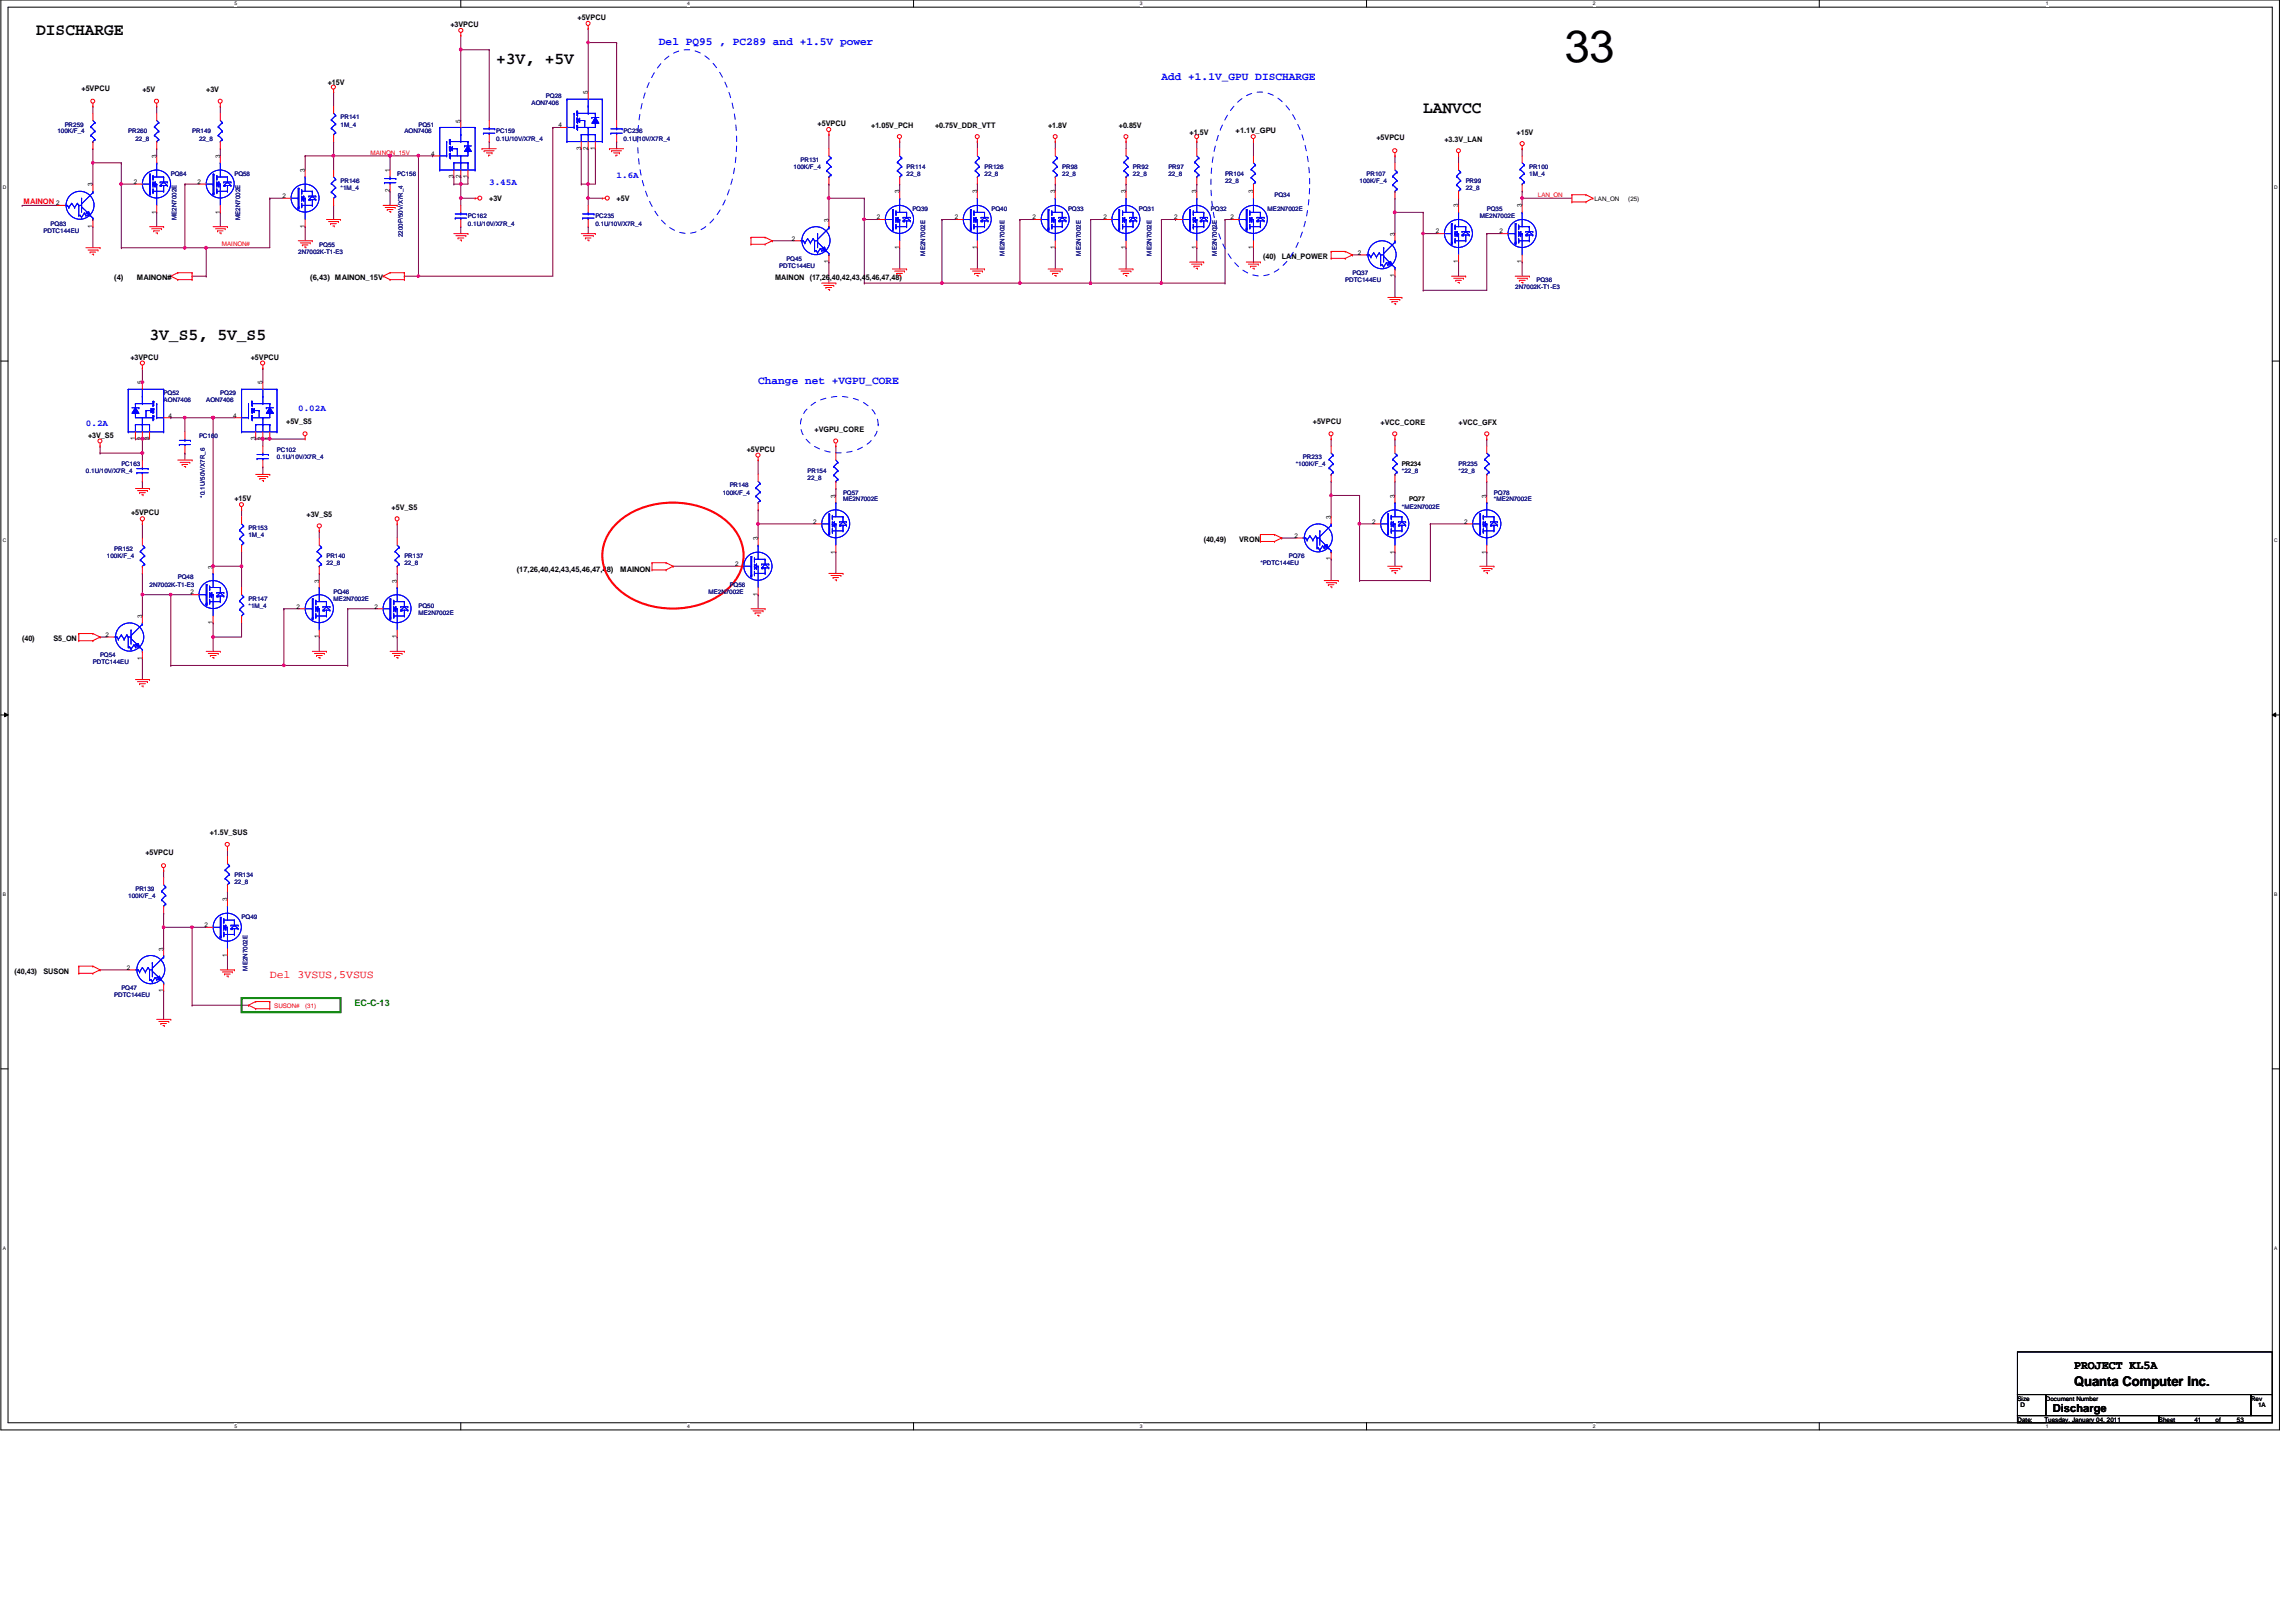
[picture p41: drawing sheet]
<svg xmlns="http://www.w3.org/2000/svg" width="420mm" height="297mm" viewBox="0 0 420 297" stroke-linecap="round" stroke-linejoin="round" font-family="sans-serif">
<defs><g id="words">
<text font-size="8.3" x="286.5" y="11.3">33</text>
<g font-size="3.1">
<text x="6.6" y="6.5">DISCHARGE</text>
<text x="90.8" y="11.7">+3V, +5V</text>
<text x="260.6" y="20.7">LANVCC</text>
<text x="27.4" y="62.2">3V_S5, 5V_S5</text>
</g>
<text font-size="2.5" x="379.7" y="253.6">Quanta Computer Inc.</text>
<text font-size="2.2" x="379.7" y="250.6">PROJECT KL5A</text>
<g font-size="2" fill="#00f">
<text x="120.6" y="8.2">Del PQ95 , PC289 and +1.5V power</text>
<text x="212.6" y="14.6">Add +1.1V_GPU DISCHARGE</text>
<text x="138.8" y="70.4">Change net +VGPU_CORE</text>
</g>
<text font-size="2" fill="#f00" x="49.4" y="179.1">Del 3VSUS,5VSUS</text>
<text font-size="2" x="375.8" y="258.4">Discharge</text>
<g font-size="1.7" fill="#00f">
<text x="89.6" y="33.8">3.45A</text>
<text x="112.9" y="32.6">1.6A</text>
<text x="15.7" y="77.9">0.2A</text>
<text x="54.6" y="75.3">0.02A</text>
</g>
<text font-size="1.7" fill="#008000" x="64.9" y="184.2">EC-C-13</text>
<g font-size="1.4">
<text x="82.5" y="5">+3VPCU</text>
<text x="105.7" y="3.6">+5VPCU</text>
<text x="14.9" y="16.6">+5VPCU</text>
<text x="26.1" y="16.9">+5V</text>
<text x="37.8" y="16.9">+3V</text>
<text x="60" y="15.6">+15V</text>
<text x="149.7" y="23.1">+5VPCU</text>
<text x="159.5" y="23.4">+1.05V_PCH</text>
<text x="171.2" y="23.4">+0.75V_DDR_VTT</text>
<text x="191.9" y="23.4">+1.8V</text>
<text x="204.8" y="23.4">+0.85V</text>
<text x="217.8" y="24.6">+1.5V</text>
<text x="226.2" y="24.4">+1.1V_GPU</text>
<text x="252" y="25.7">+5VPCU</text>
<text x="264.4" y="26">+3.3V_LAN</text>
<text x="277.7" y="24.6">+15V</text>
<text x="89.6" y="36.8">+3V</text>
<text x="112.9" y="36.8">+5V</text>
<text x="231.3" y="47.5">(40)</text>
<text x="234.6" y="47.5">LAN_POWER</text>
<text x="20.9" y="51.2">(4)</text>
<text x="25" y="51.2">MAINON#</text>
<text x="56.8" y="51.2">(6,43) MAINON_15V</text>
<text x="141.9" y="51.2">MAINON (17,26,40,42,43,45,46,47,48)</text>
<text x="23.9" y="65.8">+3VPCU</text>
<text x="45.9" y="65.8">+5VPCU</text>
<text x="52.4" y="77.5">+5V_S5</text>
<text x="240.4" y="77.5">+5VPCU</text>
<text x="252.8" y="77.8">+VCC_CORE</text>
<text x="267" y="77.8">+VCC_GFX</text>
<text x="16.1" y="80.1">+3V_S5</text>
<text x="136.7" y="82.7">+5VPCU</text>
<text x="149.1" y="79">+VGPU_CORE</text>
<text x="24" y="94.3">+5VPCU</text>
<text x="42.9" y="91.7">+15V</text>
<text x="56.1" y="94.6">+3V_S5</text>
<text x="71.7" y="93.3">+5V_S5</text>
<text x="220.4" y="99.3">(40,49)</text>
<text x="226.9" y="99.3">VRON</text>
<text x="94.6" y="104.7">(17,26,40,42,43,45,46,47,48)</text>
<text x="113.5" y="104.7">MAINON</text>
<text x="4.1" y="117.3">(40)</text>
<text x="9.8" y="117.3">S5_ON</text>
<text x="38.4" y="152.9">+1.5V_SUS</text>
<text x="26.6" y="156.5">+5VPCU</text>
<text x="2.7" y="178.3">(40,43)</text>
<text x="7.9" y="178.3">SUSON</text>
</g>
<text font-size="1.4" fill="#f00" x="4.3" y="37.3">MAINON</text>
<g font-size="1.2">
<text x="107.6" y="17.3" transform="rotate(-90 107.6 17.3)">5</text>
<text x="84.3" y="22.4" transform="rotate(-90 84.3 22.4)">5</text>
<text x="102.2" y="23.3">4</text>
<text x="28.6" y="28.9" transform="rotate(-90 28.6 28.9)">3</text>
<text x="40.3" y="28.9" transform="rotate(-90 40.3 28.9)">3</text>
<text x="78.9" y="28.5">4</text>
<text x="106.4" y="27.4" transform="rotate(-90 106.4 27.4)">3</text>
<text x="107.6" y="27.4" transform="rotate(-90 107.6 27.4)">2</text>
<text x="109" y="27.4" transform="rotate(-90 109 27.4)">1</text>
<text x="17" y="34.1" transform="rotate(-90 17 34.1)">3</text>
<text x="24.5" y="33.7">2</text>
<text x="36.2" y="33.7">2</text>
<text x="55.8" y="31.5" transform="rotate(-90 55.8 31.5)">3</text>
<text x="71.4" y="35.2" transform="rotate(-90 71.4 35.2)">2</text>
<text x="71.4" y="31.5" transform="rotate(-90 71.4 31.5)">1</text>
<text x="83" y="32.6" transform="rotate(-90 83 32.6)">3</text>
<text x="84.3" y="32.6" transform="rotate(-90 84.3 32.6)">2</text>
<text x="85.6" y="32.6" transform="rotate(-90 85.6 32.6)">1</text>
<text x="164.7" y="35.4" transform="rotate(-90 164.7 35.4)">3</text>
<text x="178.9" y="35.4" transform="rotate(-90 178.9 35.4)">3</text>
<text x="193.2" y="35.4" transform="rotate(-90 193.2 35.4)">3</text>
<text x="206.1" y="35.4" transform="rotate(-90 206.1 35.4)">3</text>
<text x="219.1" y="35.4" transform="rotate(-90 219.1 35.4)">3</text>
<text x="229.4" y="35.4" transform="rotate(-90 229.4 35.4)">3</text>
<text x="10.3" y="37.5">2</text>
<text x="17" y="41.7" transform="rotate(-90 17 41.7)">1</text>
<text x="28.6" y="39.1" transform="rotate(-90 28.6 39.1)">1</text>
<text x="40.3" y="39.1" transform="rotate(-90 40.3 39.1)">1</text>
<text x="51.7" y="36.2">2</text>
<text x="55.8" y="41.7" transform="rotate(-90 55.8 41.7)">1</text>
<text x="151.7" y="40.6" transform="rotate(-90 151.7 40.6)">3</text>
<text x="160.5" y="40.1">2</text>
<text x="174.8" y="40.1">2</text>
<text x="189" y="40.1">2</text>
<text x="202" y="40.1">2</text>
<text x="215" y="40.1">2</text>
<text x="225.3" y="40.1">2</text>
<text x="267" y="38" transform="rotate(-90 267 38)">3</text>
<text x="278.6" y="38" transform="rotate(-90 278.6 38)">3</text>
<text x="145" y="44">2</text>
<text x="164.7" y="45.6" transform="rotate(-90 164.7 45.6)">1</text>
<text x="178.9" y="45.6" transform="rotate(-90 178.9 45.6)">1</text>
<text x="193.2" y="45.6" transform="rotate(-90 193.2 45.6)">1</text>
<text x="206.1" y="45.6" transform="rotate(-90 206.1 45.6)">1</text>
<text x="219.1" y="45.6" transform="rotate(-90 219.1 45.6)">1</text>
<text x="229.4" y="45.6" transform="rotate(-90 229.4 45.6)">1</text>
<text x="248.6" y="46.6">2</text>
<text x="255.3" y="43.2" transform="rotate(-90 255.3 43.2)">3</text>
<text x="262.9" y="42.7">2</text>
<text x="274.5" y="42.7">2</text>
<text x="151.7" y="48.2" transform="rotate(-90 151.7 48.2)">1</text>
<text x="255.3" y="50.8" transform="rotate(-90 255.3 50.8)">1</text>
<text x="267" y="48.2" transform="rotate(-90 267 48.2)">1</text>
<text x="278.6" y="48.2" transform="rotate(-90 278.6 48.2)">1</text>
<text x="26" y="70.4" transform="rotate(-90 26 70.4)">5</text>
<text x="48.1" y="70.4" transform="rotate(-90 48.1 70.4)">5</text>
<text x="30.8" y="76.4">4</text>
<text x="42.7" y="76.4">4</text>
<text x="24.8" y="80.6" transform="rotate(-90 24.8 80.6)">1</text>
<text x="26" y="80.6" transform="rotate(-90 26 80.6)">2</text>
<text x="27.3" y="80.6" transform="rotate(-90 27.3 80.6)">3</text>
<text x="46.8" y="80.6" transform="rotate(-90 46.8 80.6)">3</text>
<text x="48.1" y="80.6" transform="rotate(-90 48.1 80.6)">2</text>
<text x="49.3" y="80.6" transform="rotate(-90 49.3 80.6)">1</text>
<text x="148.9" y="95.8">2</text>
<text x="153" y="91.1" transform="rotate(-90 153 91.1)">3</text>
<text x="243.7" y="95" transform="rotate(-90 243.7 95)">3</text>
<text x="251.2" y="95.8">2</text>
<text x="255.3" y="91.1" transform="rotate(-90 255.3 91.1)">3</text>
<text x="268" y="95.8">2</text>
<text x="272.1" y="91.1" transform="rotate(-90 272.1 91.1)">3</text>
<text x="138.8" y="98.9" transform="rotate(-90 138.8 98.9)">3</text>
<text x="153" y="101.3" transform="rotate(-90 153 101.3)">1</text>
<text x="237" y="98.4">2</text>
<text x="255.3" y="101.3" transform="rotate(-90 255.3 101.3)">1</text>
<text x="272.1" y="101.3" transform="rotate(-90 272.1 101.3)">1</text>
<text x="39" y="104.1" transform="rotate(-90 39 104.1)">3</text>
<text x="58.4" y="106.6" transform="rotate(-90 58.4 106.6)">3</text>
<text x="72.7" y="106.6" transform="rotate(-90 72.7 106.6)">3</text>
<text x="134.6" y="103.6">2</text>
<text x="243.7" y="102.6" transform="rotate(-90 243.7 102.6)">1</text>
<text x="26" y="113.1" transform="rotate(-90 26 113.1)">3</text>
<text x="34.9" y="108.8">2</text>
<text x="54.3" y="111.4">2</text>
<text x="68.6" y="111.4">2</text>
<text x="138.8" y="109.1" transform="rotate(-90 138.8 109.1)">1</text>
<text x="19.3" y="116.5">2</text>
<text x="39" y="114.3" transform="rotate(-90 39 114.3)">1</text>
<text x="58.4" y="116.8" transform="rotate(-90 58.4 116.8)">1</text>
<text x="72.7" y="116.8" transform="rotate(-90 72.7 116.8)">1</text>
<text x="26" y="120.7" transform="rotate(-90 26 120.7)">1</text>
<text x="41.6" y="164.9" transform="rotate(-90 41.6 164.9)">3</text>
<text x="29.9" y="174" transform="rotate(-90 29.9 174)">3</text>
<text x="37.5" y="169.7">2</text>
<text x="23.2" y="177.5">2</text>
<text x="41.6" y="175.1" transform="rotate(-90 41.6 175.1)">1</text>
<text x="29.9" y="181.6" transform="rotate(-90 29.9 181.6)">1</text>
</g>
<g font-size="1.1" fill="#000080">
<text x="99.9" y="17.9">PQ28</text>
<text x="11.8" y="23.2">PR259</text>
<text x="62.3" y="21.8">PR141</text>
<text x="62.3" y="23.2">1M_4</text>
<text x="76.6" y="23.2">PQ51</text>
<text x="97.3" y="19.3">AON7406</text>
<text x="10.5" y="24.4">100K/F_4</text>
<text x="23.5" y="24.4">PR260</text>
<text x="24.8" y="25.7">22_8</text>
<text x="35.2" y="24.4">PR149</text>
<text x="36.4" y="25.7">22_8</text>
<text x="74" y="24.4">AON7406</text>
<text x="90.8" y="24.4">PC159</text>
<text x="90.8" y="25.7">0.1U/10V/X7R_4</text>
<text x="114.2" y="24.4">PC236</text>
<text x="114.2" y="25.7">0.1U/10V/X7R_4</text>
<text x="146.5" y="29.6">PR131</text>
<text x="31.3" y="32.2">PQ84</text>
<text x="42.9" y="32.2">PQ58</text>
<text x="62.3" y="33.5">PR146</text>
<text x="62.3" y="34.8">*1M_4</text>
<text x="72.7" y="32.2">PC156</text>
<text x="145.3" y="30.9">100K/F_4</text>
<text x="166" y="30.9">PR114</text>
<text x="166" y="32.2">22_8</text>
<text x="180.2" y="30.9">PR126</text>
<text x="180.2" y="32.2">22_8</text>
<text x="194.5" y="30.9">PR98</text>
<text x="194.5" y="32.2">22_8</text>
<text x="207.4" y="30.9">PR92</text>
<text x="207.4" y="32.2">22_8</text>
<text x="213.9" y="30.9">PR97</text>
<text x="213.9" y="32.2">22_8</text>
<text x="224.3" y="32.2">PR104</text>
<text x="224.3" y="33.5">22_8</text>
<text x="248.9" y="33.5">100K/F_4</text>
<text x="250.2" y="32.2">PR107</text>
<text x="268.3" y="33.5">PR99</text>
<text x="268.3" y="34.8">22_8</text>
<text x="280" y="30.9">PR100</text>
<text x="280" y="32.2">1M_4</text>
<text x="9.3" y="41.3">PQ83</text>
<text x="32.3" y="40.3" transform="rotate(-90 32.3 40.3)">ME2N7002E</text>
<text x="44" y="40.3" transform="rotate(-90 44 40.3)">ME2N7002E</text>
<text x="85.7" y="40">PC162</text>
<text x="85.7" y="41.3">0.1U/10V/X7R_4</text>
<text x="109" y="40">PC235</text>
<text x="109" y="41.3">0.1U/10V/X7R_4</text>
<text x="167" y="38.7">PQ39</text>
<text x="181.5" y="38.7">PQ40</text>
<text x="195.5" y="38.7">PQ33</text>
<text x="208.5" y="38.7">PQ31</text>
<text x="221.7" y="38.7">PQ32</text>
<text x="232.1" y="38.7">ME2N7002E</text>
<text x="233.3" y="36.1">PQ34</text>
<text x="270.9" y="40">ME2N7002E</text>
<text x="272.2" y="38.7">PQ35</text>
<text x="7.9" y="42.6">PDTC144EU</text>
<text x="54.6" y="46.4">2N7002K-T1-E3</text>
<text x="58.5" y="45.2">PQ55</text>
<text x="73.8" y="43.4" transform="rotate(-90 73.8 43.4)">2200P/50V/X7R_4</text>
<text x="144" y="47.8">PQ45</text>
<text x="169.4" y="46.8" transform="rotate(-90 169.4 46.8)">ME2N7002E</text>
<text x="183.9" y="46.8" transform="rotate(-90 183.9 46.8)">ME2N7002E</text>
<text x="197.9" y="46.8" transform="rotate(-90 197.9 46.8)">ME2N7002E</text>
<text x="210.8" y="46.8" transform="rotate(-90 210.8 46.8)">ME2N7002E</text>
<text x="222.7" y="46.8" transform="rotate(-90 222.7 46.8)">ME2N7002E</text>
<text x="142.7" y="49.1">PDTC144EU</text>
<text x="246.3" y="51.6">PDTC144EU</text>
<text x="247.6" y="50.3">PQ37</text>
<text x="277.4" y="52.9">2N7002K-T1-E3</text>
<text x="281.3" y="51.6">PQ36</text>
<text x="30" y="72.3">PQ52</text>
<text x="30" y="73.7">AON7406</text>
<text x="37.8" y="73.7">AON7406</text>
<text x="40.3" y="72.3">PQ29</text>
<text x="36.4" y="80.1">PC160</text>
<text x="50.7" y="82.7">PC102</text>
<text x="15.7" y="86.6">0.1U/10V/X7R_4</text>
<text x="22.2" y="85.3">PC163</text>
<text x="50.7" y="84">0.1U/10V/X7R_4</text>
<text x="133.6" y="89.2">PR148</text>
<text x="147.9" y="86.6">PR154</text>
<text x="147.9" y="87.9">22_8</text>
<text x="237.2" y="85.3">*100K/F_4</text>
<text x="238.5" y="84">PR233</text>
<text x="256.7" y="86.6">*22_8</text>
<text x="267" y="85.3">PR235</text>
<text x="267" y="86.6">*22_8</text>
<text x="37.5" y="91.1" transform="rotate(-90 37.5 91.1)">*0.1U/50V/X7R_6</text>
<text x="132.3" y="90.5">100K/F_4</text>
<text x="154.3" y="90.5">PQ57</text>
<text x="154.3" y="91.8">ME2N7002E</text>
<text x="256.7" y="93.1">*ME2N7002E</text>
<text x="273.5" y="90.5">PQ78</text>
<text x="273.5" y="91.8">*ME2N7002E</text>
<text x="20.9" y="100.9">PR152</text>
<text x="45.5" y="97">PR153</text>
<text x="45.5" y="98.3">1M_4</text>
<text x="19.6" y="102.2">100K/F_4</text>
<text x="27.4" y="107.4">2N7002K-T1-E3</text>
<text x="32.5" y="106">PQ48</text>
<text x="59.8" y="102.2">PR140</text>
<text x="59.8" y="103.5">22_8</text>
<text x="74" y="102.2">PR137</text>
<text x="74" y="103.5">22_8</text>
<text x="133.6" y="107.4">PQ56</text>
<text x="230.7" y="103.5">*PDTC144EU</text>
<text x="236" y="102.2">PQ76</text>
<text x="45.5" y="109.9">PR147</text>
<text x="45.5" y="111.2">*1M_4</text>
<text x="61.1" y="108.6">PQ46</text>
<text x="61.1" y="109.9">ME2N7002E</text>
<text x="76.6" y="111.2">PQ50</text>
<text x="76.6" y="112.5">ME2N7002E</text>
<text x="129.7" y="108.6">ME2N7002E</text>
<text x="17" y="121.6">PDTC144EU</text>
<text x="18.3" y="120.3">PQ54</text>
<text x="42.9" y="160.4">PR134</text>
<text x="42.9" y="161.8">22_8</text>
<text x="23.5" y="164.3">100K/F_4</text>
<text x="24.8" y="163">PR139</text>
<text x="44.2" y="168.2">PQ49</text>
<text x="45.3" y="177.6" transform="rotate(-90 45.3 177.6)">ME2N7002E</text>
<text x="20.9" y="182.5">PDTC144EU</text>
<text x="22.2" y="181.2">PQ47</text>
</g>
<g font-size="1.1" fill="#f00">
<text x="67.8" y="28.3">MAINON_15V</text>
<text x="281.5" y="36">LAN_ON</text>
<text x="40.6" y="45.1">MAINON#</text>
<text x="50.2" y="184.4">SUSON#</text>
<text x="55.9" y="184.4">(31)</text>
</g>
<g font-size="1.1">
<text x="291.9" y="36.7">LAN_ON</text>
<text x="298.1" y="36.7">(25)</text>
<text x="256.7" y="85.3">PR234</text>
<text x="258" y="91.8">PQ77</text>
<text x="369.3" y="256.3">Size</text>
<text x="369.9" y="257.6">D</text>
<text x="374.6" y="256.3">Document Number</text>
<text x="412.1" y="256.3">Rev</text>
<text x="413.4" y="257.6">1A</text>
<text x="369.3" y="260.2">Date:</text>
<text x="374.3" y="260.2">Tuesday, January 04, 2011</text>
<text x="395.3" y="260.2">Sheet</text>
<text x="401.7" y="260.2">41</text>
<text x="405.6" y="260.2">of</text>
<text x="409.5" y="260.2">53</text>
</g>
<g font-size=".9">
<text x="42.9" y="1">5</text>
<text x="125.8" y="1">4</text>
<text x="208.7" y="1">3</text>
<text x="291.6" y="1">2</text>
<text x="374.5" y="1">1</text>
<text x=".5" y="34.5">D</text>
<text x="416.3" y="34.5">D</text>
<text x=".5" y="99.3">C</text>
<text x="416.3" y="99.3">C</text>
<text x=".5" y="164">B</text>
<text x="416.3" y="164">B</text>
<text x=".5" y="228.8">A</text>
<text x="416.3" y="228.8">A</text>
<text x="42.9" y="261.4">5</text>
<text x="125.8" y="261.4">4</text>
<text x="208.7" y="261.4">3</text>
<text x="291.6" y="261.4">2</text>
<text x="374.5" y="261.4">1</text>
</g>
</g></defs>
<path d="M.2 0h417.1v261.7h-417.1zM1.5 1.3h414.5v259.1h-414.5z" fill="none" stroke="#000" stroke-width=".18"/>
<g fill="#fff">
<path d="M42.9 .2h.5v1h-.5z"/>
<path d="M42.9 260.6h.5v1h-.5z"/>
</g>
<path d="M84.4 0v1.3M84.4 260.4v1.3" fill="none" stroke="#000" stroke-width=".18"/>
<g fill="#fff">
<path d="M125.8 .2h.5v1h-.5z"/>
<path d="M125.8 260.6h.5v1h-.5z"/>
</g>
<path d="M167.2 0v1.3M167.2 260.4v1.3" fill="none" stroke="#000" stroke-width=".18"/>
<g fill="#fff">
<path d="M208.7 .2h.5v1h-.5z"/>
<path d="M208.7 260.6h.5v1h-.5z"/>
</g>
<path d="M250.2 0v1.3M250.2 260.4v1.3" fill="none" stroke="#000" stroke-width=".18"/>
<g fill="#fff">
<path d="M291.6 .2h.5v1h-.5z"/>
<path d="M291.6 260.6h.5v1h-.5z"/>
</g>
<path d="M333.1 0v1.3M333.1 260.4v1.3" fill="none" stroke="#000" stroke-width=".18"/>
<g fill="#fff">
<path d="M374.5 .2h.5v1h-.5z"/>
<path d="M374.5 260.6h.5v1h-.5z"/>
<path d="M.5 33.7h.6v1h-.6z"/>
<path d="M416.3 33.7h.7v1h-.7z"/>
<path d="M.5 98.5h.6v1h-.6z"/>
<path d="M416.3 98.5h.7v1h-.7z"/>
</g>
<path d="M.2 66.1h1.3M416 66.1h1.3" fill="none" stroke="#000" stroke-width=".18"/>
<g fill="#fff">
<path d="M.5 163.2h.6v1.1h-.6z"/>
<path d="M416.3 163.2h.6v1.1h-.6z"/>
</g>
<path d="M.2 130.9h1.3M.8 130.5l.7 .4-.7 .3zM416 130.9l.6-.4v.7zM416 130.9h1.3" fill="none" stroke="#000" stroke-width=".18"/>
<path d="M.8 130.5l.7 .4-.7 .3zM416 130.9l.6-.4v.7z" fill="#000"/>
<g fill="#fff">
<path d="M.5 228h.5v1h-.5z"/>
<path d="M416.3 228h.6v1h-.6z"/>
</g>
<path d="M.2 195.6h1.3M416 195.6h1.3" fill="none" stroke="#000" stroke-width=".18"/>
<path d="M33.9 45.3h.1M33.9 45.3h3.8v5.2M35.2 50.5h.1M35.2 50.5h2.5M37.7 50.5h.1M186.7 40.2h.1M186.7 40.2v11.6M186.7 40.2h2.6M39 76.5h.1M39 76.5v27.1M123.2 103.6h.1M123.2 103.6h11.7" fill="none" stroke="#800040" stroke-width=".18"/>
<circle cx="39" cy="103.6" r=".26" fill="#f0f"/>
<circle cx="39" cy="103.6" r=".26" fill="none" stroke="#f0f" stroke-width=".18"/>
<circle cx="39" cy="76.4" r=".25" fill="#f0f"/>
<circle cx="39" cy="76.4" r=".25" fill="none" stroke="#f0f" stroke-width=".18"/>
<g fill="none" stroke="#800040" stroke-width=".18">
<path d="M106.4 33.7h.1M107.7 27.2h.1M107.7 27.2v6.5h-1.3M193.2 25.9h.1M193.2 33.7h.1M193.2 25.9v1.3M193.2 33.7v1.3M193.2 45.3h.1M193.2 45.3v3.9M248.9 95.9v10.4M261.9 95.9h.1M261.9 95.9h6.4"/>
<path d="M272.2 88.1h.1M272.2 80.3h.1M272.2 80.3v1.3M272.2 88.1v2.6M248.9 106.3h.1M272.2 101h.1M272.2 101v2.6"/>
</g>
<circle cx="248.9" cy="95.9" r=".25" fill="#f0f"/>
<circle cx="248.9" cy="95.9" r=".25" fill="none" stroke="#f0f" stroke-width=".18"/>
<g fill="none" stroke="#800040" stroke-width=".18">
<path d="M206.2 25.9h.1M206.2 33.7h.1M206.2 25.9v1.3M206.2 33.7v1.3M219.1 33.7h.1M219.1 25.9h.1M219.1 25.9v1.3M219.1 33.7v1.3M74 50.5h.1M74 50.5h2.6M199.7 51.8h12.9M206.2 45.3h.1"/>
<path d="M206.2 45.3v3.9M212.6 51.8h.1M219.1 45.3h.1M219.1 45.3v2.7M261.9 95.9h.1M261.9 95.9v10.4M58.5 104.9h.1M58.5 104.9v1.4M248.9 106.3h13M261.9 106.3h.1"/>
</g>
<path d="M212.4 51.6l.4 .1v.3h-.4z" fill-rule="evenodd" fill="#f0f"/>
<path d="M212.4 51.6l.4 .1v.3h-.4z" fill="none" stroke="#f0f" stroke-width=".18"/>
<g fill="none" stroke="#800040" stroke-width=".18">
<path d="M107.7 5.2h.1M107.7 5.2v2.6M164.7 25.9h.1M164.7 33.7h.1M164.7 25.9v1.3M164.7 33.7v1.3M178.9 33.7h.1M178.9 25.9h.1M178.9 25.9v1.3M178.9 33.7v1.3M158.2 40.2h.1M158.2 40.2v11.6"/>
<path d="M212.6 40.2h.1M212.6 40.2v11.6M212.6 40.2h2.6M215.2 40.2h.1M138.8 95.9h.1M138.8 95.9h10.3"/>
</g>
<circle cx="158.2" cy="40.1" r=".25" fill="#f0f"/>
<circle cx="158.2" cy="40.1" r=".25" fill="none" stroke="#f0f" stroke-width=".18"/>
<g fill="none" stroke="#800040" stroke-width=".18">
<path d="M151.8 36.3h.1M151.8 36.3h6.4M158.2 36.3h.1M158.2 36.3v3.9M141.4 44.1h.1M141.4 44.1h3.9M158.2 40.2h.1M158.2 51.8h.1M158.2 40.2h2.6M164.7 45.3h.1M164.7 45.3v3.9M172.5 40.2h.1"/>
<path d="M172.5 40.2h2.5M172.5 40.2v11.6h-14.3M178.9 45.3h.1M178.9 45.3v3.9"/>
</g>
<path d="M172.3 51.6l.3 .1v.3h-.3z" fill-rule="evenodd" fill="#f0f"/>
<path d="M172.3 51.6l.3 .1v.3h-.3z" fill="none" stroke="#f0f" stroke-width=".18"/>
<g fill="none" stroke="#800040" stroke-width=".18">
<path d="M17 19.4h.1M17 19.4v1.3M151.8 24.6h.1M151.8 36.3h.1M151.8 24.6v2.6M151.8 36.3v3.9M278.7 27.2h.1M278.7 27.2v1.3M22.2 45.3h.1M22.2 45.3h11.7M151.8 48h.1M151.8 48v3.8"/>
<path d="M30 167.1h.1M30 167.1v2.6"/>
</g>
<circle cx="151.7" cy="36.2" r=".25" fill="#f0f"/>
<circle cx="151.7" cy="36.2" r=".25" fill="none" stroke="#f0f" stroke-width=".18"/>
<path d="M37.7 45.3h.1M37.7 45.3h11.7" fill="none" stroke="#800040" stroke-width=".18"/>
<path d="M37.6 45.1l.3 .1v.3h-.3z" fill-rule="evenodd" fill="#f0f"/>
<path d="M37.6 45.1l.3 .1v.3h-.3z" fill="none" stroke="#f0f" stroke-width=".18"/>
<g fill="none" stroke="#800040" stroke-width=".18">
<path d="M17 29.8h.1M17 29.8v3.9M234.6 98.5h.1M234.6 98.5h2.6M243.7 90.7h.1M243.7 90.7h5.2v5.2M243.7 90.7v3.9M248.9 95.9h.1M248.9 95.9h2.6M255.4 80.3h.1M255.4 88.1h.1M255.4 80.3v1.3"/>
<path d="M255.4 88.1v2.6M243.7 102.4h.1M243.7 102.4v3.9M255.4 101h.1M255.4 101v2.6M35.2 169.7h.1M35.2 169.7h2.5"/>
</g>
<path d="M243.5 90.5h.4l-.1 .4h-.3z" fill-rule="evenodd" fill="#f0f"/>
<path d="M243.5 90.5h.4l-.1 .4h-.3z" fill="none" stroke="#f0f" stroke-width=".18"/>
<g fill="none" stroke="#800040" stroke-width=".18">
<path d="M28.7 19.4h.1M28.7 19.4v1.3M40.3 19.4h.1M40.3 19.4v1.3M28.7 27.2h.1M28.7 27.2v1.3M40.3 27.2h.1M40.3 27.2v1.3M61.1 28.5h.1M61.1 28.5h10.3M255.4 28.5h.1M255.4 28.5v1.3"/>
<path d="M84.4 41.5h.1M84.4 41.5v1.3M107.7 41.5h.1M107.7 41.5v1.3M243.7 80.3h.1M243.7 88.1h.1M243.7 80.3v1.3M243.7 88.1v2.6M30 169.7h.1M30 169.7v3.9"/>
</g>
<circle cx="61" cy="28.5" r=".26" fill="#f0f"/>
<circle cx="61" cy="28.5" r=".26" fill="none" stroke="#f0f" stroke-width=".18"/>
<path d="M61.1 16.8h.1M61.1 16.8v2.6M22.2 33.7h.1M22.2 33.7v11.6" fill="none" stroke="#800040" stroke-width=".18"/>
<circle cx="22.2" cy="33.7" r=".25" fill="#f0f"/>
<circle cx="22.2" cy="33.7" r=".25" fill="none" stroke="#f0f" stroke-width=".18"/>
<path d="M33.9 33.7h.1M33.9 33.7h2.5M33.9 33.7v11.6" fill="none" stroke="#800040" stroke-width=".18"/>
<path d="M33.7 45.1l.3 .1v.3h-.3z" fill-rule="evenodd" fill="#f0f"/>
<path d="M33.7 45.1l.3 .1v.3h-.3z" fill="none" stroke="#f0f" stroke-width=".18"/>
<path d="M84.4 9.1h.1M84.4 9.1h5.2M89.6 9.1h.1M89.6 9.1v13M107.7 7.8h.1M107.7 7.8h5.2M112.9 7.8h.1M112.9 7.8v14.3M55.9 28.5h.1M55.9 28.5v2.6M89.6 25.9h.1M89.6 25.9v1.3" fill="none" stroke="#800040" stroke-width=".18"/>
<path d="M107.5 7.6h.3v.3h-.3z" fill-rule="evenodd" fill="#f0f"/>
<path d="M107.5 7.6h.3v.3h-.3z" fill="none" stroke="#f0f" stroke-width=".18"/>
<path d="M84.4 36.3h.1M84.4 36.3h2.6M112.9 25.9h.1M112.9 25.9v1.3" fill="none" stroke="#800040" stroke-width=".18"/>
<circle cx="84.4" cy="36.2" r=".25" fill="#f0f"/>
<circle cx="84.4" cy="36.2" r=".25" fill="none" stroke="#f0f" stroke-width=".18"/>
<path d="M76.6 28.5h.1M76.6 28.5v22M107.7 36.3h.1M107.7 36.3v1.3" fill="none" stroke="#800040" stroke-width=".18"/>
<path d="M76.4 50.4h.3v.3h-.3z" fill-rule="evenodd" fill="#f0f"/>
<path d="M76.4 50.4h.3v.3h-.3z" fill="none" stroke="#f0f" stroke-width=".18"/>
<path d="M71.4 28.5h.1M71.4 28.5v2.6" fill="none" stroke="#800040" stroke-width=".18"/>
<circle cx="71.4" cy="28.5" r=".26" fill="#f0f"/>
<circle cx="71.4" cy="28.5" r=".26" fill="none" stroke="#f0f" stroke-width=".18"/>
<g fill="none" stroke="#800040" stroke-width=".18">
<path d="M4.1 37.6h.1M4.1 37.6h6.4M28.7 38.9h.1M28.7 38.9v2.6M40.3 38.9h.1M40.3 38.9v2.6M49.4 36.3h.1M49.4 36.3h2.6M61.1 25.9h.1M61.1 25.9v2.6M71.4 35h.1M71.4 35v2.6"/>
<path d="M101.2 23.3h.1M101.2 23.3h1.3M17 41.5h.1M17 41.5v3.8M55.9 41.5h.1M55.9 41.5v2.6M199.7 40.2h.1M199.7 40.2h2.6M255.4 50.5h.1M255.4 50.5v3.9M138.8 84.2h.1M138.8 95.9h.1"/>
<path d="M138.8 84.2v2.6M138.8 95.9v2.6M138.8 108.8h.1M138.8 108.8v2.6M30 159.3h.1M30 159.3v1.4M41.6 155.4h.1M41.6 155.4v1.4M18.3 177.5h.1M18.3 177.5h5.2M41.6 163.2h.1M41.6 174.9h.1"/>
<path d="M41.6 163.2v1.3M41.6 174.9v2.6"/>
</g>
<circle cx="138.8" cy="95.9" r=".25" fill="#f0f"/>
<circle cx="138.8" cy="95.9" r=".25" fill="none" stroke="#f0f" stroke-width=".18"/>
<g fill="none" stroke="#800040" stroke-width=".18">
<path d="M17 29.8h.1M17 29.8h5.2M49.4 36.3h.1M49.4 36.3v9M55.9 28.5h.1M55.9 28.5h5.2M107.7 36.3h.1M107.7 36.3h2.6M151.8 33.7h.1M151.8 33.7v2.6M278.7 35h.1M278.7 35v1.3"/>
<path d="M76.6 50.5h.1M76.6 50.5h24.6M247.6 46.7h.1M247.6 46.7h1.3M31.3 76.5h.1M31.3 76.5h2.6M48.1 67.4h.1M48.1 67.4v2.6M26.1 82.9h.1M26.1 82.9v1.3M138.8 93.3h.1M138.8 93.3v2.6"/>
<path d="M18.3 116.6h.1M18.3 116.6h1.3"/>
</g>
<path d="M107.5 36.1h.3v.3h-.3z" fill-rule="evenodd" fill="#f0f"/>
<path d="M107.5 36.1h.3v.3h-.3z" fill="none" stroke="#f0f" stroke-width=".18"/>
<path d="M278.7 36.3h.1M278.7 36.3v1.3" fill="none" stroke="#800040" stroke-width=".18"/>
<circle cx="278.7" cy="36.2" r=".25" fill="#f0f"/>
<circle cx="278.7" cy="36.2" r=".25" fill="none" stroke="#f0f" stroke-width=".18"/>
<path d="M255.4 38.9h.1M255.4 38.9h5.2M260.6 42.8h.1M260.6 42.8h2.5M260.6 42.8v10.3M267 48h.1M267 48v2.5M278.7 48h.1M278.7 48v2.5" fill="none" stroke="#800040" stroke-width=".18"/>
<path d="M260.4 42.6h.3v.3h-.3z" fill-rule="evenodd" fill="#f0f"/>
<path d="M260.4 42.6h.3v.3h-.3z" fill="none" stroke="#f0f" stroke-width=".18"/>
<path d="M71.4 28.5h.1M71.4 28.5h5.2M107.7 33.7h.1M107.7 33.7v2.6M255.4 36.3h.1M255.4 36.3v2.6M260.6 53.1h.1M272.2 42.8h.1M272.2 42.8v10.3h-11.6M272.2 42.8h2.6" fill="none" stroke="#800040" stroke-width=".18"/>
<path d="M107.5 33.5h.3v.3h-.3z" fill-rule="evenodd" fill="#f0f"/>
<path d="M107.5 33.5h.3v.3h-.3z" fill="none" stroke="#f0f" stroke-width=".18"/>
<path d="M84.4 36.3h.1M84.4 33.7h.1M84.4 33.7v3.9M106.4 27.2h.1M106.4 27.2v6.5M267 36.3h.1M267 36.3v1.3" fill="none" stroke="#800040" stroke-width=".18"/>
<circle cx="84.4" cy="33.7" r=".25" fill="#f0f"/>
<circle cx="84.4" cy="33.7" r=".25" fill="none" stroke="#f0f" stroke-width=".18"/>
<g fill="none" stroke="#800040" stroke-width=".18">
<path d="M17 27.2h.1M17 27.2v2.6M22.2 33.7h.1M22.2 29.8h.1M22.2 33.7h2.6M22.2 29.8v3.9M61.1 28.5h.1M61.1 28.5v2.6M83.1 32.4h.1M83.1 33.7h.1M83.1 32.4v1.3M84.4 32.4h.1"/>
<path d="M84.4 32.4v1.3h-1.3M267 28.5h.1M267 28.5v1.3"/>
</g>
<path d="M16.8 29.6h.3v.3h-.3z" fill-rule="evenodd" fill="#f0f"/>
<path d="M16.8 29.6h.3v.3h-.3z" fill="none" stroke="#f0f" stroke-width=".18"/>
<g fill="none" stroke="#800040" stroke-width=".18">
<path d="M61.1 37.6h.1M61.1 37.6v2.6M84.4 33.7h.1M85.7 32.4h.1M85.7 32.4v1.3h-1.3M101.2 23.3h.1M101.2 23.3v27.2M107.7 33.7h.1M109 27.2h.1M109 27.2v6.5h-1.3M255.4 38.9h.1M255.4 38.9v3.9"/>
<path d="M278.7 36.3h.1M278.7 36.3h9.1M30 181.4h.1M30 181.4v5.2"/>
</g>
<circle cx="255.3" cy="38.9" r=".26" fill="#f0f"/>
<circle cx="255.3" cy="38.9" r=".26" fill="none" stroke="#f0f" stroke-width=".18"/>
<path d="M84.4 6.5h.1M84.4 9.1h.1M84.4 6.5v15.6M260.6 38.9h.1M260.6 38.9v3.9" fill="none" stroke="#800040" stroke-width=".18"/>
<circle cx="84.4" cy="9.1" r=".26" fill="#f0f"/>
<circle cx="84.4" cy="9.1" r=".26" fill="none" stroke="#f0f" stroke-width=".18"/>
<path d="M107.7 7.8h.1M107.7 7.8v9M18.3 82.9h.1M18.3 82.9h7.8M63.7 111.4h.1M63.7 111.4h5.1" fill="none" stroke="#800040" stroke-width=".18"/>
<circle cx="26.1" cy="82.9" r=".25" fill="#f0f"/>
<circle cx="26.1" cy="82.9" r=".25" fill="none" stroke="#f0f" stroke-width=".18"/>
<path d="M49.4 80.3h.1M49.4 80.3h6.5" fill="none" stroke="#800040" stroke-width=".18"/>
<path d="M49.2 80.1l.4 .1-.1 .3h-.3z" fill-rule="evenodd" fill="#f0f"/>
<path d="M49.2 80.1l.4 .1-.1 .3h-.3z" fill="none" stroke="#f0f" stroke-width=".18"/>
<path d="M33.9 82.9h.1M33.9 82.9v1.3M26.1 104.9h.1M26.1 108.8h.1M26.1 104.9v3.9M26.1 108.8h5.2" fill="none" stroke="#800040" stroke-width=".18"/>
<circle cx="26.1" cy="108.8" r=".25" fill="#f0f"/>
<circle cx="26.1" cy="108.8" r=".25" fill="none" stroke="#f0f" stroke-width=".18"/>
<path d="M39 103.6h.1M39 116.6h.1M39 103.6h5.2M39 116.6v2.6" fill="none" stroke="#800040" stroke-width=".18"/>
<circle cx="39" cy="116.6" r=".26" fill="#f0f"/>
<circle cx="39" cy="116.6" r=".26" fill="none" stroke="#f0f" stroke-width=".18"/>
<path d="M44.2 103.6h.1M44.2 101h.1M44.2 101v6.5" fill="none" stroke="#800040" stroke-width=".18"/>
<path d="M44 103.4l.4 .1v.3h-.4z" fill-rule="evenodd" fill="#f0f"/>
<path d="M44 103.4l.4 .1v.3h-.4z" fill="none" stroke="#f0f" stroke-width=".18"/>
<g fill="none" stroke="#800040" stroke-width=".18">
<path d="M31.3 108.8h.1M31.3 108.8h3.9M39 114h.1M39 116.6h.1M39 114v2.6M44.2 114h.1M44.2 114v2.6h-5.2M58.5 116.6h.1M58.5 116.6v2.6M26.1 120.5h.1M26.1 120.5v3.9M31.3 121.8h.1"/>
<path d="M31.3 121.8h32.4M63.7 121.8h.1"/>
</g>
<path d="M31.1 108.6h.3v.4h-.3z" fill-rule="evenodd" fill="#f0f"/>
<path d="M31.1 108.6h.3v.4h-.3z" fill="none" stroke="#f0f" stroke-width=".18"/>
<path d="M26.1 108.8h.1M26.1 108.8v3.9M52 111.4h.1M52 111.4h2.6M52 111.4v10.4M63.7 111.4h.1M63.7 111.4v10.4" fill="none" stroke="#800040" stroke-width=".18"/>
<circle cx="52" cy="121.8" r=".25" fill="#f0f"/>
<circle cx="52" cy="121.8" r=".25" fill="none" stroke="#f0f" stroke-width=".18"/>
<path d="M26.1 67.4h.1M26.1 67.4v2.6" fill="none" stroke="#800040" stroke-width=".18"/>
<circle cx="26.1" cy="69.9" r=".25" fill="#f0f"/>
<circle cx="26.1" cy="69.9" r=".25" fill="none" stroke="#f0f" stroke-width=".18"/>
<path d="M26.1 80.3h.1M26.1 80.3v2.6" fill="none" stroke="#800040" stroke-width=".18"/>
<circle cx="26.1" cy="80.3" r=".26" fill="#f0f"/>
<circle cx="26.1" cy="80.3" r=".26" fill="none" stroke="#f0f" stroke-width=".18"/>
<path d="M33.9 76.5h.1M33.9 76.5h5.1M18.3 81.6h.1M18.3 81.6v1.3M26.1 95.9h.1M26.1 95.9v2.6M44.2 93.3h.1M44.2 93.3v1.3M48.1 80.3h.1M48.1 80.3v1.3" fill="none" stroke="#800040" stroke-width=".18"/>
<circle cx="39" cy="76.4" r=".25" fill="#f0f"/>
<circle cx="39" cy="76.4" r=".25" fill="none" stroke="#f0f" stroke-width=".18"/>
<path d="M33.9 76.5h.1M33.9 76.5v2.5" fill="none" stroke="#800040" stroke-width=".18"/>
<path d="M33.7 76.3h.3v.3h-.3z" fill-rule="evenodd" fill="#f0f"/>
<path d="M33.7 76.3h.3v.3h-.3z" fill="none" stroke="#f0f" stroke-width=".18"/>
<g fill="none" stroke="#800040" stroke-width=".18">
<path d="M76.6 28.5h2.6M79.2 28.5h.1M172.5 51.8h.1M172.5 51.8h14.2M39 76.5h.1M39 76.5h3.9M26.1 88.1h.1M26.1 88.1v1.3M48.1 85.5h.1M48.1 85.5v1.3M58.5 97.2h.1M58.5 97.2v1.3"/>
<path d="M72.7 95.9h.1M72.7 95.9v2.6M31.3 108.8h.1M31.3 108.8v13M72.7 104.9h.1M72.7 116.6h.1M72.7 104.9v1.4M72.7 116.6v2.6"/>
</g>
<path d="M76.4 28.3h.4l-.1 .4h-.3z" fill-rule="evenodd" fill="#f0f"/>
<path d="M76.4 28.3h.4l-.1 .4h-.3z" fill="none" stroke="#f0f" stroke-width=".18"/>
<path d="M186.7 51.8h.1M186.7 51.8h13M199.7 51.8h.1M199.7 40.2v11.6M153 89.4h.1M153 81.6h.1M153 81.6v1.3M153 89.4v1.3M153 101h.1M153 101v3.9" fill="none" stroke="#800040" stroke-width=".18"/>
<path d="M199.5 51.6l.3 .1v.3h-.3z" fill-rule="evenodd" fill="#f0f"/>
<path d="M199.5 51.6l.3 .1v.3h-.3z" fill="none" stroke="#f0f" stroke-width=".18"/>
<path d="M186.5 51.6l.4 .1v.3h-.4z" fill-rule="evenodd" fill="#f0f"/>
<path d="M186.5 51.6l.4 .1v.3h-.4z" fill="none" stroke="#f0f" stroke-width=".18"/>
<path d="M48.1 80.3h.1M48.1 80.3h1.3" fill="none" stroke="#800040" stroke-width=".18"/>
<circle cx="48.1" cy="80.3" r=".26" fill="#f0f"/>
<circle cx="48.1" cy="80.3" r=".26" fill="none" stroke="#f0f" stroke-width=".18"/>
<g fill="none" stroke="#800040" stroke-width=".18">
<path d="M229.5 25.9h.1M229.5 25.9v2.6M212.6 51.8h.1M212.6 51.8h11.7M224.3 40.2h.1M224.3 51.8h.1M224.3 40.2h1.3M224.3 40.2v11.6M229.5 48h.1M229.5 45.3v2.7M24.8 80.3h.1M24.8 80.3h2.6"/>
<path d="M26.1 80.3h.1M46.8 80.3h.1M46.8 80.3h1.3M35.2 169.7v14.3M35.2 184h.1"/>
</g>
<circle cx="35.1" cy="169.7" r=".25" fill="#f0f"/>
<circle cx="35.1" cy="169.7" r=".25" fill="none" stroke="#f0f" stroke-width=".18"/>
<path d="M30 169.7h.1M30 169.7h5.2" fill="none" stroke="#800040" stroke-width=".18"/>
<path d="M29.8 169.5h.3v.3h-.3z" fill-rule="evenodd" fill="#f0f"/>
<path d="M29.8 169.5h.3v.3h-.3z" fill="none" stroke="#f0f" stroke-width=".18"/>
<path d="M35.2 184h10.3M45.5 184h.1" fill="none" stroke="#800040" stroke-width=".18"/>
<g fill="none" stroke="#f00" stroke-width=".18">
<path d="M17 19.4h.1M17 18.9v.5M28.7 19.4h.1M28.7 18.9v.5M40.3 19.4h.1M40.3 18.9v.5M61.1 16.8h.1M61.1 16.3v.5M84.4 6.5h.1M84.4 6v.5M107.7 5.2h.1M107.7 4.7v.5"/>
<path d="M24.8 33.7h1.3M28.7 28.5v1.3M28.7 37.6v1.3M52 36.3h1.3M55.9 31.1v1.3M70.1 37.6h2.6M70.5 38h1.8M70.9 38.4h.1M70.9 38.4h1.1M71.3 38.7h.2M71.5 38.7h.1M72.3 38h.1"/>
<path d="M72.7 37.6h.1M84.4 37.6v1.3M87 36.3h.1M87 36.3h.5M88.3 27.2h.1M88.3 27.2h2.5M88.6 27.6h.1M88.6 27.6h1.9M89.1 28h1M89.4 28.4h.1M89.4 28.4h.3M90.1 28h.1"/>
<path d="M110.3 36.3h.1M110.3 36.3h.5M111.6 27.2h.1M111.6 27.2h2.6M112 27.6h.1M112 27.6h1.8M112.3 28h1.1M112.8 28.4h.1M112.8 28.4h.2M113.4 28h.1M151.8 24.6h.1M151.8 24.1v.5"/>
<path d="M151.8 27.2v1.3M151.8 32.4v1.3M164.7 25.9h.1M164.7 25.4v.5M164.7 27.2v1.3M164.7 32.4v1.3M178.9 25.9h.1M178.9 25.4v.5M178.9 27.2v1.3M178.9 32.4v1.3M178.9 35v1.3M193.2 25.9h.1"/>
<path d="M193.2 25.4v.5M206.2 25.9h.1M206.2 25.4v.5M219.1 25.9h.1M219.1 25.4v.5M219.1 35v1.3M229.5 25.9h.1M229.5 25.4v.5M229.5 28.5v1.3M229.5 33.7v1.3M255.4 28.5h.1M255.4 28v.5"/>
<path d="M267 28.5h.1M267 28v.5M267 37.6v1.3M278.7 27.2h.1M278.7 26.7v.5M287.8 35.6h.1M287.8 37h.1M287.8 37h2.6M287.8 35.6h2.6M287.8 35.6v1.4M290.4 37h.1M290.4 35.6h.1"/>
<path d="M290.4 35.6l1.2 .7M291.6 36.3h.1M291.6 36.3l-1.2 .7M15.7 45.3h2.6M16.1 45.8h1.8M16.5 46.1h.1M16.5 46.1h1M16.9 46.5h.2M17.1 46.5h.1M17.9 45.8h.1M18.3 45.3h.1M27.4 41.5h2.6"/>
<path d="M27.8 41.9h1.8M28.1 42.2h.1M28.1 42.2h1.1M28.6 42.6h.2M28.8 42.6h.1M29.6 41.9h.1M30 41.5h.1M31.3 50.5h.1M31.3 50.5l1.2 .7M32.5 49.9h.1M32.5 51.2h.1M32.5 49.9h2.7"/>
<path d="M32.5 51.2h2.7M32.5 49.9l-1.2 .6M35.2 51.2h.1M35.2 49.9h.1M35.2 49.9v1.3M39 41.5h2.6M39.4 41.9h1.8M39.8 42.2h.1M39.8 42.2h1M40.2 42.6h.3M40.5 42.6h.1M41.2 41.9h.1"/>
<path d="M41.6 41.5h.1M54.6 44.1h2.6M55 44.4h1.8M55.4 44.8h.1M55.4 44.8h1M55.7 45.2h.3M55.9 40.2v1.3M56 45.2h.1M56.8 44.4h.1M57.2 44.1h.1M59.8 40.2h2.5M60.1 40.6h1.9"/>
<path d="M60.5 40.9h.1M60.5 40.9h1.1M60.9 41.4h.3M61.2 41.4h.1M62 40.6h.1M62.3 40.2h.1M70.1 50.5h.1M70.1 50.5l1.3 .7M71.4 49.9h.1M71.4 51.2h.1M71.4 49.9h2.6M71.4 49.9l-1.3 .6"/>
<path d="M71.4 51.2h2.6M74 51.2h.1M74 49.9h.1M74 49.9v1.3M83.1 42.8h2.6M83.5 43.1h1.8M83.9 43.6h.1M83.9 43.6h1M84.2 43.9h.3M84.4 40.2v1.3M84.5 43.9h.1M85.3 43.1h.1"/>
<path d="M85.7 42.8h.1M106.4 42.8h2.6M106.8 43.1h1.8M107.2 43.6h.1M107.2 43.6h1M107.6 43.9h.2M107.8 43.9h.1M108.6 43.1h.1M109 42.8h.1M137.5 43.4h.1M137.5 44.7h.1M137.5 43.4h2.6"/>
<path d="M137.5 43.4v1.3M137.5 44.7h2.6M140.1 43.4h.1M140.1 44.7h.1M140.1 43.4l1.3 .7M141.4 44.1h.1M141.4 44.1l-1.3 .6M150.4 51.8h2.6M150.8 52.2h1.8M151.2 52.6h.1M151.2 52.6h1.1M151.6 53h.3"/>
<path d="M151.9 53h.1M152.6 52.2h.1M153 51.8h.1M163.4 49.2h2.6M163.8 49.6h1.8M164.2 50h.1M164.2 50h1M164.6 50.4h.2M164.8 50.4h.1M165.6 49.6h.1M166 49.2h.1M175 40.2h1.3"/>
<path d="M177.7 49.2h2.5M178 49.6h1.9M178.4 50h.1M178.4 50h1M178.8 50.4h.3M178.9 44.1v1.2M179.1 50.4h.1M179.9 49.6h.1M180.2 49.2h.1M191.9 49.2h2.6M192.3 49.6h1.8M192.7 50h.1"/>
<path d="M192.7 50h1M193.1 50.4h.2M193.3 50.4h.1M194.1 49.6h.1M194.5 49.2h.1M204.8 49.2h2.6M205.2 49.6h1.8M205.6 50h.1M205.6 50h1.1M206 50.4h.3M206.3 50.4h.1M207 49.6h.1"/>
<path d="M207.4 49.2h.1M215.2 40.2h1.3M217.8 48h2.6M218.2 48.3h1.8M218.6 48.7h.1M218.6 48.7h1M219 49.1h.2M219.1 44.1v1.2M219.2 49.1h.1M220 48.3h.1M220.4 48h.1M228.2 48h2.5"/>
<path d="M228.5 48.3h1.9M228.9 48.7h.1M228.9 48.7h1.1M229.4 49.1h.2M229.6 49.1h.1M230.4 48.3h.1M230.7 48h.1M243.7 47.3h.1M243.7 46h.1M243.7 46h2.6M243.7 47.3h2.6M243.7 46v1.3"/>
<path d="M246.3 46h.1M246.3 47.3h.1M246.3 46l1.3 .7M247.6 46.7h.1M247.6 46.7l-1.3 .6M254.1 54.4h2.6M254.5 54.8h1.8M254.8 55.2h.1M254.8 55.2h1.1M255.3 55.6h.2M255.5 55.6h.1M256.3 54.8h.1"/>
<path d="M256.7 54.4h.1M263.1 42.8h1.3M265.7 50.5h2.6M266.1 50.9h1.8M266.5 51.3h.1M266.5 51.3h1M266.9 51.7h.3M267 46.7v1.3M267.2 51.7h.1M267.9 50.9h.1M268.3 50.5h.1M277.4 50.5h2.6"/>
<path d="M277.8 50.9h1.8M278.2 51.3h.1M278.2 51.3h1M278.5 51.7h.3M278.8 51.7h.1M279.6 50.9h.1M280 50.5h.1M26.1 67.4h.1M26.1 66.8v.6M48.1 67.4h.1M48.1 66.8v.6M55.9 79.8v.5"/>
<path d="M243.7 79.8v.5M255.4 79.8v.5M272.2 79.8v.5M18.3 81.6h.1M18.3 81.1v.5M24.8 89.4h2.6M25.2 89.8h1.8M25.6 90.2h.1M25.6 90.2h1M25.9 90.6h.3M26.1 95.9h.1M26.1 95.4v.5"/>
<path d="M26.1 98.5v1.3M26.2 90.6h.1M27 89.8h.1M27.4 89.4h.1M32.5 84.2h2.7M33 84.6h1.7M33.3 85h.1M33.3 85h1.1M33.7 85.4h.3M34 85.4h.1M34.7 84.6h.1M35.2 84.2h.1"/>
<path d="M44.2 93.3h.1M44.2 92.8v.5M46.8 86.8h2.6M47.2 87.2h1.8M47.6 87.6h.1M47.6 87.6h1M48 88h.2M48.2 88h.1M49 87.2h.1M49.4 86.8h.1M55.9 80.3h.1M58.5 97.2h.1"/>
<path d="M58.5 96.6v.6M72.7 95.9h.1M72.7 95.4v.5M138.8 84.2h.1M138.8 83.7v.5M149.1 95.9h1.3M153 81.6h.1M153 81.1v.5M153 90.7v1.3M153 99.8v1.2M230.7 99.1h.1M230.7 97.8h.1"/>
<path d="M230.7 97.8h2.6M230.7 99.1h2.6M230.7 97.8v1.3M233.3 97.8h.1M233.3 99.1h.1M233.3 97.8l1.3 .7M234.6 98.5h.1M234.6 98.5l-1.3 .6M243.7 80.3h.1M243.7 81.6v1.3M243.7 86.8v1.3M255.4 80.3h.1"/>
<path d="M272.2 80.3h.1M14.4 116h.1M14.4 117.3h.1M14.4 116v1.3M14.4 116h2.6M14.4 117.3h2.6M17 116h.1M17 117.3h.1M17 116l1.3 .6M18.3 116.6h.1M18.3 116.6l-1.3 .7M26.1 103.6v1.3"/>
<path d="M37.7 119.2h2.6M38.1 119.6h1.9M38.5 120h.1M38.5 120h1.1M40 119.6h.1M40.3 119.2h.1M44.2 107.5v1.3M44.2 112.7v1.3M54.6 111.4h1.3M57.2 119.2h2.6M57.6 119.6h1.8M57.9 120h.1"/>
<path d="M57.9 120h1.1M58.5 106.3v1.2M58.5 115.3v1.3M59.4 119.6h.1M59.8 119.2h.1M71.4 119.2h2.6M71.8 119.6h1.8M72.2 120h.1M72.2 120h1M73.6 119.6h.1M74 119.2h.1M119.4 104.3h.1"/>
<path d="M119.4 103h.1M119.4 104.3h2.6M119.4 103v1.3M119.4 103h2.6M122 104.3h.1M122 103h.1M122 103l1.2 .6M123.2 103.6h.1M123.2 103.6l-1.2 .7M137.5 111.4h2.6M137.9 111.8h1.8M138.2 112.2h.1"/>
<path d="M138.2 112.2h1.1M138.7 112.6h.2M138.9 112.6h.1M139.7 111.8h.1M140.1 111.4h.1M151.8 104.9h2.5M152.1 105.3h1.9M152.5 105.7h.1M152.5 105.7h1M152.9 106.1h.3M153.2 106.1h.1M154 105.3h.1"/>
<path d="M154.3 104.9h.1M242.4 106.3h2.6M242.8 106.6h1.8M243.2 107h.1M243.2 107h1M243.6 107.4h.2M243.8 107.4h.1M244.6 106.6h.1M245 106.3h.1M254.1 103.6h2.6M254.5 104.1h1.8M254.8 104.4h.1"/>
<path d="M254.8 104.4h1.1M255.3 104.8h.2M255.5 104.8h.1M256.3 104.1h.1M256.7 103.6h.1M270.9 103.6h2.6M271.3 104.1h1.8M271.7 104.4h.1M271.7 104.4h1M272.1 104.8h.2M272.3 104.8h.1M273.1 104.1h.1"/>
<path d="M273.5 103.6h.1M24.8 124.4h2.6M25.2 124.8h1.8M25.6 125.1h.1M25.6 125.1h1M25.9 125.6h.3M26.2 125.6h.1M27 124.8h.1M27.4 124.4h.1M38.9 120.4h.2M39.1 120.4h.1M58.3 120.4h.3"/>
<path d="M58.6 120.4h.1M72.6 120.4h.2M72.8 120.4h.1M30 159.3h.1M30 158.8v.5M41.6 155.4h.1M41.6 154.9v.5M41.6 156.8v1.3M14.4 178.1h.1M14.4 176.8h.1M14.4 176.8h2.6M14.4 178.1h2.6"/>
<path d="M14.4 176.8v1.3M17 176.8h.1M17 178.1h.1M17 176.8l1.3 .7M18.3 177.5h.1M18.3 177.5l-1.3 .6M40.3 177.5h2.6M40.7 177.9h1.8M41.1 178.3h.1M41.1 178.3h1.1M41.5 178.6h.3M41.6 161.9v1.3"/>
<path d="M41.8 178.6h.1M42.5 177.9h.1M42.9 177.5h.1M28.7 186.6h2.6M29.1 186.9h1.8M29.5 187.3h.1M29.5 187.3h1M29.8 187.7h.3M30.1 187.7h.1M30.9 186.9h.1M31.3 186.6h.1M45.5 184h.1"/>
<path d="M45.5 184l1.3 .6M46.8 184.6h.1M46.8 183.3h.1M46.8 184.6h2.6M46.8 183.3l-1.3 .7M46.8 183.3h2.6M49.4 183.3h.1M49.4 184.6h.1M49.4 183.3v1.3"/>
<circle cx="17" cy="18.5" r=".37"/>
<circle cx="28.7" cy="18.5" r=".37"/>
<circle cx="40.3" cy="18.5" r=".37"/>
<circle cx="61" cy="15.9" r=".37"/>
<circle cx="84.4" cy="5.6" r=".37"/>
<circle cx="107.6" cy="4.3" r=".38"/>
<circle cx="87.8" cy="36.3" r=".37"/>
<circle cx="111.2" cy="36.3" r=".37"/>
<circle cx="151.7" cy="23.7" r=".38"/>
<circle cx="164.7" cy="25" r=".37"/>
<circle cx="178.9" cy="25" r=".37"/>
<circle cx="193.2" cy="25" r=".37"/>
<circle cx="206.1" cy="25" r=".37"/>
<circle cx="219.1" cy="25" r=".37"/>
<circle cx="229.4" cy="25" r=".37"/>
<circle cx="255.4" cy="27.6" r=".37"/>
<circle cx="267" cy="27.6" r=".37"/>
<circle cx="278.7" cy="26.3" r=".38"/>
<circle cx="26.1" cy="66.4" r=".37"/>
<circle cx="48.1" cy="66.4" r=".37"/>
<circle cx="55.8" cy="79.4" r=".37"/>
<circle cx="243.7" cy="79.4" r=".37"/>
<circle cx="255.4" cy="79.4" r=".37"/>
<circle cx="272.2" cy="79.4" r=".37"/>
<circle cx="18.3" cy="80.7" r=".37"/>
<circle cx="26.1" cy="94.9" r=".38"/>
<circle cx="44.2" cy="92.3" r=".37"/>
<circle cx="58.5" cy="96.2" r=".37"/>
<circle cx="72.7" cy="94.9" r=".38"/>
<circle cx="138.8" cy="83.3" r=".37"/>
<circle cx="153" cy="80.7" r=".37"/>
<circle cx="29.9" cy="158.4" r=".37"/>
<circle cx="41.6" cy="154.5" r=".37"/>
</g>
<path d="M369.3 247.4h46.7v7.8h-46.7zM369.3 255.2h5.3v3.9h-5.3zM369.3 259.1h26v1.3h-26zM374.6 255.2h37.5v3.9h-37.5zM395.3 259.1h20.7v1.3h-20.7zM412.1 255.2h3.9v3.9h-3.9z" fill="none" stroke="#000" stroke-width=".18"/>
<path d="M113.1 95.6a15.9 15.9 0 0 1 20.2 0 7.9 7.9 0 0 1 0 12.1 15.8 15.8 0 0 1-20.2 0 7.9 7.9 0 0 1 0-12.1z" fill="none" stroke="#f00" stroke-width=".38"/>
<path d="M121.2 11.4a5.7 5.7 0 0 1 9.2 0 19.8 19.8 0 0 1 4.3 10.9 26.7 26.7 0 0 1-2.8 16.1 8.2 8.2 0 0 1-5.1 4.2 5.9 5.9 0 0 1-5.6-2.2 19.8 19.8 0 0 1-4.2-10.9 26.8 26.8 0 0 1 2.7-16.1zM226.1 19.1a5.7 5.7 0 0 1 9.2 0 19.9 19.9 0 0 1 4.3 11 26.8 26.8 0 0 1-2.8 16.1 8.2 8.2 0 0 1-5.1 4.2 5.9 5.9 0 0 1-5.6-2.2 20 20 0 0 1-4.2-10.9 26.8 26.8 0 0 1 2.8-16.1zM147.9 74.7a8.9 8.9 0 0 1 11.5 0 4.2 4.2 0 0 1-.7 6.7 8.9 8.9 0 0 1-10.8-.6 4.1 4.1 0 0 1 0-6.1z" fill="none" stroke="#00f" stroke-width=".18" stroke-dasharray="1 1 1 1 1 1 1 1"/>
<path d="M44.2 182.7h18.1v2.6h-18.1z" fill="none" stroke="#008000" stroke-width=".38"/>
<g fill="none" stroke="#00f" stroke-width=".18">
<path d="M26.1 33.7h1.3M27.4 35.4h.1M27.4 33.7h.1M27.4 35.5h.1M27.5 31.9h.1M27.5 35.3h.1M27.5 35.5h.1M27.5 31.9h-.1v3.6M27.5 31.9v3.6M28 32.4h.1M28 33.7h.1M28 33.3h.1"/>
<path d="M28 34.1h.1M28 34.6h.1M28 35.1h.1M28 32.1h.1M28 32.7h.1M28 32.8h.1M28 35h.1M28 35.3h.1M28 35h2M28 32.4h2M28 33.7l.4 .4M28 32.1v.7"/>
<path d="M28 33.3v.8M28 34.6v.7M28.3 34h.1M28.4 34.1h.1M28.4 33.3h.1M28.4 33.7h.1M28.4 33.7h.3M28.4 33.3l-.4 .4M28.4 33.3v.8M28.7 33.7h.1M28.7 29.8h.1M28.7 29.8v2.6"/>
<path d="M28.7 33.7v3.9M29.3 34h.1M29.3 33.3h.1M29.3 34h1.3M29.3 33.3h1.3M29.5 34h.1M29.6 34h.1M30 34h.1M30 32.4h.1M30 33.3h.1M30 35h.1M30 32.4v.9"/>
<path d="M30 34v1M30 33.3l.6 .7M30 33.3l-.7 .7M30.6 34h.1M30.6 33.3h.1M53.3 36.3h1.3M54.6 38h.1M54.6 36.3h.1M54.6 38.1h.1M54.7 34.5h.1M54.7 37.8h.1M54.7 38.1h.1"/>
<path d="M54.7 34.5h-.1v3.6M54.7 34.5v3.6M55.2 35h.1M55.2 36.3h.1M55.2 35.9h.1M55.2 36.7h.1M55.2 37.2h.1M55.2 37.7h.1M55.2 34.7h.1M55.2 35.3h.1M55.2 35.4h.1M55.2 37.6h.1"/>
<path d="M55.2 37.8h.1M55.2 35h2M55.2 36.3l.4 .4M55.2 34.7v.7M55.2 35.9v.8M55.2 37.2v.6M55.2 37.6h2M55.5 36.5h.1M55.6 36.7h.1M55.6 35.9h.1M55.6 36.3h.1M55.6 36.3h.3"/>
<path d="M55.6 35.9l-.4 .4M55.6 35.9v.8M55.9 36.3h.1M55.9 32.4h.1M55.9 32.4v2.6M55.9 36.3v3.9M56.5 36.5h.1M56.5 35.9h.1M56.5 36.5h1.3M56.5 35.9h1.3M56.7 36.5h.1M56.8 36.5h.1"/>
<path d="M57.2 36.5h.1M57.2 35h.1M57.2 35.9h.1M57.2 37.6h.1M57.2 35v.9M57.2 36.5v1.1M57.2 35.9l.6 .6M57.2 35.9l-.7 .6M57.8 36.5h.1M57.8 35.9h.1M83.3 39.9h.1M83.3 39.9h2.1"/>
<path d="M83.3 39.2h2.1M84.4 39.2h.1M84.4 39.9h.1M84.4 38.9v.3M84.4 39.9v.3M85.4 39.2h.1M151.3 29.7h.1M151.3 31.2h.1M151.3 29.7l.8 .8M151.3 31.2l.8 .8M151.8 32.4h.1M151.8 28.5l.3 .4"/>
<path d="M152.1 28.9h.1M152.1 30.5h.1M152.1 32h.1M152.1 28.9l-.8 .8M152.1 30.5l-.8 .7M152.1 32l-.3 .4M164.3 29.7h.1M164.3 31.2h.1M164.3 29.7l.8 .8M164.3 31.2l.8 .8M164.7 32.4h.1M164.7 28.5l.4 .4"/>
<path d="M165.1 28.9h.1M165.1 30.5h.1M165.1 32h.1M165.1 28.9l-.8 .8M165.1 30.5l-.8 .7M165.1 32l-.4 .4M177.8 38.4h.1M177.8 38.4h-.1v3.6M177.8 38.4v3.6M178.3 38.9h.1M178.3 39.8h.1M178.3 38.6h.1"/>
<path d="M178.3 39.2h.1M178.3 39.3h.1M178.3 38.9h1.9M178.3 38.6v.7M178.3 39.8v.8M178.6 29.7h.1M178.6 31.2h.1M178.6 29.7l.7 .8M178.6 31.2l.7 .8M178.7 39.8h.1M178.7 39.8l-.4 .4M178.7 39.8v.8"/>
<path d="M178.9 32.4h.1M178.9 36.3h.1M178.9 28.5l.4 .4M178.9 36.3v2.6M179.3 28.9h.1M179.3 30.5h.1M179.3 32h.1M179.3 28.9l-.7 .8M179.3 30.5l-.7 .7M179.3 32l-.4 .4M179.6 39.8h.1M179.6 39.8h1.3"/>
<path d="M180.2 38.9h.1M180.2 39.8h.1M180.2 38.9v.9M180.2 39.8l.7 .6M180.2 39.8l-.6 .6M180.9 39.8h.1M217.9 38.4h.1M217.9 38.4h-.1v3.6M217.9 38.4v3.6M218.5 38.9h.1M218.5 39.8h.1M218.5 38.6h.1"/>
<path d="M218.5 39.2h.1M218.5 39.3h.1M218.5 38.9h1.9M218.5 38.6v.7M218.5 39.8v.8M218.9 39.8h.1M218.9 39.8l-.4 .4M218.9 39.8v.8M219.1 36.3h.1M219.1 36.3v2.6M219.7 39.8h.1M219.7 39.8h1.4"/>
<path d="M220.4 38.9h.1M220.4 39.8h.1M220.4 38.9v.9M220.4 39.8l.7 .6M220.4 39.8l-.7 .6M221.1 39.8h.1M229.1 31h.1M229.1 32.5h.1M229.1 31l.8 .7M229.1 32.5l.8 .8M229.5 33.7h.1M229.5 29.8l.4 .4"/>
<path d="M229.9 30.2h.1M229.9 31.7h.1M229.9 33.3h.1M229.9 30.2l-.8 .8M229.9 31.7l-.8 .8M229.9 33.3l-.4 .4M267 38.9h.1M267 38.9v2.6M176.3 40.2h1.4M177.7 41.9h.1M177.7 40.2h.1M177.7 42h.1"/>
<path d="M177.8 41.7h.1M177.8 42h.1M178.3 40.2h.1M178.3 40.6h.1M178.3 41.1h.1M178.3 41.6h.1M178.3 41.5h.1M178.3 41.7h.1M178.3 41.5h1.9M178.3 40.2l.4 .4M178.3 41.1v.6M178.6 40.4h.1"/>
<path d="M178.7 40.6h.1M178.7 40.2h.1M178.7 40.2h.2M178.9 40.2h.1M178.9 40.2v3.9M179.6 40.4h.1M179.6 40.4h1.3M179.7 40.4h.1M179.9 40.4h.1M180.2 40.4h.1M180.2 41.5h.1M180.2 40.4v1.1"/>
<path d="M180.9 40.4h.1M216.5 40.2h1.3M217.8 41.9h.1M217.8 40.2h.1M217.8 42h.1M217.9 41.7h.1M217.9 42h.1M218.5 40.2h.1M218.5 40.6h.1M218.5 41.1h.1M218.5 41.6h.1M218.5 41.5h.1"/>
<path d="M218.5 41.7h.1M218.5 41.5h1.9M218.5 40.2l.4 .4M218.5 41.1v.6M218.7 40.4h.1M218.9 40.6h.1M218.9 40.2h.1M218.9 40.2h.2M219.1 40.2h.1M219.1 40.2v3.9M219.7 40.4h.1M219.7 40.4h1.4"/>
<path d="M219.9 40.4h.1M220 40.4h.1M220.4 40.4h.1M220.4 41.5h.1M220.4 40.4v1.1M221.1 40.4h.1M264.4 42.8h1.3M265.7 44.4h.1M265.7 42.8h.1M265.7 44.6h.1M265.8 40.9h.1M265.8 44.3h.1"/>
<path d="M265.8 44.6h.1M265.8 40.9h-.1v3.7M265.8 40.9v3.7M266.4 41.5h.1M266.4 42.8h.1M266.4 42.4h.1M266.4 43.1h.1M266.4 43.7h.1M266.4 44.2h.1M266.4 41.2h.1M266.4 41.7h.1M266.4 41.9h.1"/>
<path d="M266.4 44.1h.1M266.4 44.3h.1M266.4 41.5h1.9M266.4 42.8l.4 .3M266.4 41.2v.7M266.4 42.4v.7M266.4 43.7v.6M266.4 44.1h1.9M266.6 43h.1M266.8 43.1h.1M266.8 42.4h.1M266.8 42.8h.1"/>
<path d="M266.8 42.8h.2M266.8 42.4l-.4 .4M266.8 42.4v.7M267 42.8h.1M267 42.8v3.9M267.7 43h.1M267.7 42.4h.1M267.7 43h1.3M267.7 42.4h1.3M267.8 43h.1M267.9 43h.1M268.3 43h.1"/>
<path d="M268.3 41.5h.1M268.3 42.4h.1M268.3 44.1h.1M268.3 41.5v.9M268.3 43v1.1M268.3 42.4l.7 .6M268.3 42.4l-.6 .6M269 43h.1M269 42.4h.1M26.1 99.8l.4 .4M150.4 95.9h1.4M151.8 97.6h.1"/>
<path d="M151.8 95.9h.1M151.8 97.7h.1M151.9 94.1h.1M151.9 97.5h.1M151.9 97.7h.1M151.9 94.1h-.1v3.6M151.9 94.1v3.6M152.4 94.6h.1M152.4 95.9h.1M152.4 95.5h.1M152.4 96.3h.1M152.4 96.8h.1"/>
<path d="M152.4 97.3h.1M152.4 94.3h.1M152.4 94.8h.1M152.4 95h.1M152.4 97.2h.1M152.4 97.5h.1M152.4 94.6h1.9M152.4 95.9l.4 .4M152.4 94.3v.7M152.4 95.5v.8M152.4 96.8v.7M152.4 97.2h1.9"/>
<path d="M152.6 96.1h.1M152.8 96.3h.1M152.8 95.5h.1M152.8 95.9h.1M152.8 95.9h.2M152.8 95.5l-.4 .4M152.8 95.5v.8M153 95.9h.1M153 92h.1M153 92v2.6M153 95.9v3.9M153.7 96.1h.1"/>
<path d="M153.7 95.5h.1M153.7 96.1h1.3M153.7 95.5h1.3M153.8 96.1h.1M154 96.1h.1M154.3 96.1h.1M154.3 94.6h.1M154.3 95.5h.1M154.3 97.2h.1M154.3 94.6v.9M154.3 96.1v1.1M154.3 95.5l.7 .6"/>
<path d="M154.3 95.5l-.6 .6M155 96.1h.1M155 95.5h.1M243.3 84.1h.1M243.3 85.6h.1M243.3 84.1l.8 .8M243.3 85.6l.8 .8M243.7 86.8h.1M243.7 82.9l.4 .4M244.1 83.3h.1M244.1 84.9h.1M244.1 86.4h.1"/>
<path d="M244.1 83.3l-.8 .8M244.1 84.9l-.8 .7M244.1 86.4l-.4 .4M25.7 100.9h.1M25.7 102.5h.1M25.7 100.9l.8 .8M25.7 102.5l.8 .8M26.1 103.6h.1M26.5 100.2h.1M26.5 101.7h.1M26.5 103.3h.1M26.5 100.2l-.8 .7"/>
<path d="M26.5 101.7l-.8 .8M26.5 103.3l-.4 .3M43.8 110h.1M43.8 111.5h.1M43.8 110l.8 .8M43.8 111.5l.8 .8M44.2 112.7h.1M44.2 108.8l.4 .4M44.6 109.2h.1M44.6 110.8h.1M44.6 112.3h.1M44.6 109.2l-.8 .8"/>
<path d="M44.6 110.8l-.8 .7M44.6 112.3l-.4 .4M55.9 111.4h1.3M57.2 113.1h.1M57.2 111.4h.1M57.2 113.2h.1M57.3 109.6h.1M57.3 113h.1M57.3 113.2h.1M57.3 109.6h-.1v3.6M57.3 109.6v3.6M57.8 110.1h.1"/>
<path d="M57.8 111.4h.1M57.8 111h.1M57.8 111.8h.1M57.8 112.3h.1M57.8 112.9h.1M57.8 109.9h.1M57.8 110.4h.1M57.8 110.5h.1M57.8 112.7h.1M57.8 113h.1M57.8 110.1h2M57.8 111.4l.4 .4"/>
<path d="M57.8 109.9v.6M57.8 111v.8M57.8 112.3v.7M57.8 112.7h2M58.1 111.7h.1M58.2 111.8h.1M58.2 111h.1M58.2 111.4h.1M58.2 111.4h.3M58.2 111l-.4 .4M58.2 111v.8M58.5 111.4h.1"/>
<path d="M58.5 107.5h.1M58.5 107.5v2.6M58.5 111.4v3.9M59.1 111.7h.1M59.1 111h.1M59.1 111.7h1.3M59.1 111h1.3M59.3 111.7h.1M59.4 111.7h.1M59.8 111.7h.1M59.8 110.1h.1M59.8 111h.1"/>
<path d="M59.8 112.7h.1M59.8 110.1v.9M59.8 111.7v1M59.8 111l.6 .7M59.8 111l-.7 .7M60.4 111.7h.1M60.4 111h.1M41.2 159.2h.1M41.2 159.2l.8 .8M41.6 158.1l.4 .4M42 158.5h.1M42 158.5l-.8 .7"/>
<path d="M41.2 160.8h.1M41.2 160.8l.8 .7M41.6 161.9h.1M42 160h.1M42 161.5h.1M42 160l-.8 .8M42 161.5l-.4 .4"/>
<circle cx="28.7" cy="33.7" r="2.57"/>
<circle cx="55.8" cy="36.3" r="2.56"/>
<circle cx="178.9" cy="40.1" r="2.56"/>
<circle cx="219.1" cy="40.1" r="2.56"/>
<circle cx="267" cy="42.7" r="2.56"/>
<circle cx="153" cy="95.9" r="2.56"/>
<circle cx="58.5" cy="111.4" r="2.57"/>
</g>
<path d="M85.7 26.7l.6 1h-1.3z" fill="#00f"/>
<path d="M85.7 26.7l.6 1h-1.3z" fill="none" stroke="#00f" stroke-width=".18"/>
<path d="M82.5 27.2l.3-.4v.8z" fill="#00f"/>
<g fill="none" stroke="#00f" stroke-width=".18">
<path d="M80.5 23.3h.1M80.5 31.1h.1M80.5 31.1h6.5M80.5 23.3h6.5M80.5 23.3v7.8M80.5 28.5h1.3M81.8 25.9h.1M81.8 28.5h.1M81.8 25.9v2.6M82.3 28.1h.1M82.3 26.8h.1M82.3 25.5h.1"/>
<path d="M82.3 25.5v.8h.2M82.3 26.8v.8h.2M82.3 28.1v.8h.2M82.3 28.1h.2M82.3 26.8h.2M82.3 25.5h.2M82.5 27.2l.3-.4v.8zM82.5 28.9h.1M82.5 28.1h.1M82.5 27.6h.1M82.5 26.8h.1M82.5 26.3h.1"/>
<path d="M82.5 25.5h.1M82.5 28.5h.1M82.5 25.5v.8M82.5 26.8v.8M82.5 28.1v.8M82.5 25.9h3.2M82.8 27.2h.1M82.8 27.2h.9M83.1 29.8h.1M83.1 29.8v1.3M83.1 29.8h2.6M83.7 27.2h.1"/>
<path d="M83.7 27.2v1.3M84.4 24.6h.1M84.4 25.9h.1M84.4 29.8h.1M84.4 28.5h.1M84.4 23.3v2.6M84.4 28.5v2.6M85 26.7h.1M85 26.7h1.3M85.7 27.7h.1M85.7 25.9h.1M85.7 29.8h.1"/>
<path d="M85.7 25.9v.8M85.7 27.7v.8h-3.2M85.7 29.8v1.3M87 31.1h.1M87 23.3h.1M87 23.3v7.8"/>
</g>
<path d="M85.7 26.7l.6 1h-1.3z" fill="#00f"/>
<path d="M85.7 26.7l.6 1h-1.3z" fill="none" stroke="#00f" stroke-width=".18"/>
<path d="M82.5 27.2l.3-.4v.8z" fill="#00f"/>
<g fill="none" stroke="#00f" stroke-width=".18">
<path d="M80.5 23.3h.1M80.5 31.1h.1M80.5 31.1h6.5M80.5 23.3h6.5M80.5 23.3v7.8M80.5 28.5h1.3M81.8 25.9h.1M81.8 28.5h.1M81.8 25.9v2.6M82.3 28.1h.1M82.3 26.8h.1M82.3 25.5h.1"/>
<path d="M82.3 25.5v.8h.2M82.3 26.8v.8h.2M82.3 28.1v.8h.2M82.3 28.1h.2M82.3 26.8h.2M82.3 25.5h.2M82.5 27.2l.3-.4v.8zM82.5 28.9h.1M82.5 28.1h.1M82.5 27.6h.1M82.5 26.8h.1M82.5 26.3h.1"/>
<path d="M82.5 25.5h.1M82.5 28.5h.1M82.5 25.5v.8M82.5 26.8v.8M82.5 28.1v.8M82.5 25.9h3.2M82.8 27.2h.1M82.8 27.2h.9M83.1 29.8h.1M83.1 29.8v1.3M83.1 29.8h2.6M83.7 27.2h.1"/>
<path d="M83.7 27.2v1.3M84.4 24.6h.1M84.4 25.9h.1M84.4 29.8h.1M84.4 28.5h.1M84.4 23.3v2.6M84.4 28.5v2.6M85 26.7h.1M85 26.7h1.3M85.7 27.7h.1M85.7 25.9h.1M85.7 29.8h.1"/>
<path d="M85.7 25.9v.8M85.7 27.7v.8h-3.2M85.7 29.8v1.3M87 31.1h.1M87 23.3h.1M87 23.3v7.8M111.8 24.4h.1M111.8 24.4h2.1M111.8 23.6h2.1M112.9 23.6h.1M112.9 24.4h.1M112.9 23.3v.3"/>
<path d="M112.9 24.4v.2M113.9 23.6h.1M29.6 163.1h.1M29.6 164.7h.1M29.6 163.1l.7 .8M29.6 164.7l.7 .7M30 165.8h.1M30 161.9l.3 .4M30.3 162.3h.1M30.3 163.9h.1M30.3 165.4h.1M30.3 162.3l-.7 .8"/>
<path d="M30.3 163.9l-.7 .8M30.3 165.4l-.3 .4"/>
</g>
<path d="M79.2 28.5h1.3M83.1 31.1v1.3M84.4 22.1v1.2M84.4 31.1v1.3M85.7 31.1v1.3M112.9 22.1v1.2M112.9 24.6v1.3M30 160.7v1.2M30 165.8v1.3" fill="none" stroke="#f00" stroke-width=".18"/>
<path d="M49.4 74.6l.7 1h-1.3z" fill="#00f"/>
<path d="M49.4 74.6l.7 1h-1.3z" fill="none" stroke="#00f" stroke-width=".18"/>
<path d="M46.2 75.1l.4-.3v.7z" fill="#00f"/>
<g fill="none" stroke="#00f" stroke-width=".18">
<path d="M44.2 71.2h.1M44.2 79h.1M44.2 79h6.5M44.2 71.2h6.5M44.2 71.2v7.8M44.2 76.5h1.3M45.5 73.9h.1M45.5 76.5h.1M45.5 73.9v2.6M46 76.1h.1M46 74.8h.1M46 73.4h.1"/>
<path d="M46 73.4v.9h.2M46 74.8v.7h.2M46 76.1v.7h.2M46 76.1h.2M46 74.8h.2M46 73.4h.2M46.2 75.1l.4-.3v.7zM46.2 76.8h.1M46.2 76.1h.1M46.2 75.5h.1M46.2 74.8h.1M46.2 74.3h.1"/>
<path d="M46.2 73.4h.1M46.2 76.5h.1M46.2 73.4v.9M46.2 74.8v.7M46.2 76.1v.7M46.2 73.9h3.2M46.6 75.1h.1M46.6 75.1h.8M46.8 77.7h.1M46.8 77.7v1.3M46.8 77.7h2.6M47.4 75.1h.1"/>
<path d="M47.4 75.1v1.4M48.1 72.6h.1M48.1 73.9h.1M48.1 77.7h.1M48.1 76.5h.1M48.1 71.2v2.7M48.1 76.5v2.5M48.8 74.6h.1M48.8 74.6h1.3M49.4 75.6h.1M49.4 73.9h.1M49.4 77.7h.1"/>
<path d="M49.4 73.9v.7M49.4 75.6v.9h-3.2M49.4 77.7v1.3M50.7 79h.1M50.7 71.2h.1M50.7 71.2v7.8"/>
</g>
<path d="M49.4 74.6l.7 1h-1.3z" fill="#00f"/>
<path d="M49.4 74.6l.7 1h-1.3z" fill="none" stroke="#00f" stroke-width=".18"/>
<path d="M46.2 75.1l.4-.3v.7z" fill="#00f"/>
<g fill="none" stroke="#00f" stroke-width=".18">
<path d="M44.2 71.2h.1M44.2 79h.1M44.2 79h6.5M44.2 71.2h6.5M44.2 71.2v7.8M44.2 76.5h1.3M45.5 73.9h.1M45.5 76.5h.1M45.5 73.9v2.6M46 76.1h.1M46 74.8h.1M46 73.4h.1"/>
<path d="M46 73.4v.9h.2M46 74.8v.7h.2M46 76.1v.7h.2M46 76.1h.2M46 74.8h.2M46 73.4h.2M46.2 75.1l.4-.3v.7zM46.2 76.8h.1M46.2 76.1h.1M46.2 75.5h.1M46.2 74.8h.1M46.2 74.3h.1"/>
<path d="M46.2 73.4h.1M46.2 76.5h.1M46.2 73.4v.9M46.2 74.8v.7M46.2 76.1v.7M46.2 73.9h3.2M46.6 75.1h.1M46.6 75.1h.8M46.8 77.7h.1M46.8 77.7v1.3M46.8 77.7h2.6M47.4 75.1h.1"/>
<path d="M47.4 75.1v1.4M48.1 72.6h.1M48.1 73.9h.1M48.1 77.7h.1M48.1 76.5h.1M48.1 71.2v2.7M48.1 76.5v2.5M48.8 74.6h.1M48.8 74.6h1.3M49.4 75.6h.1M49.4 73.9h.1M49.4 77.7h.1"/>
<path d="M49.4 73.9v.7M49.4 75.6v.9h-3.2M49.4 77.7v1.3M50.7 79h.1M50.7 71.2h.1M50.7 71.2v7.8M43.8 97h.1M43.8 98.6h.1M43.8 97l.8 .8M43.8 98.6l.8 .8M44.2 99.8h.1M44.2 95.9l.4 .4"/>
<path d="M44.6 96.3h.1M44.6 97.8h.1M44.6 99.4h.1M44.6 96.3l-.8 .7M44.6 97.8l-.8 .8M44.6 99.4l-.4 .4"/>
</g>
<path d="M42.9 76.5h1.3M46.8 79v1.3M48.1 70v1.2M48.1 79v1.3M49.4 79v1.3M44.2 94.6v1.3M44.2 99.8v1.2" fill="none" stroke="#f00" stroke-width=".18"/>
<path d="M24.8 118l.5-.2 .3 .6z" fill="#00f"/>
<g fill="none" stroke="#00f" stroke-width=".18">
<path d="M20.9 116.6h.5M21.4 116.6h.1M21.4 116.6l.3 .4M21.7 117h.1M22.2 116.2h.1M22.2 116.2l-.5 .8M22.2 116.2l.5 .8M22.7 117h.1M23.2 116.2h.1M23.2 116.2l-.5 .8M23.2 116.2l.3 .4M23.5 116.6h.1"/>
<path d="M23.5 118.4h.1M23.5 116.6h.5M23.5 116.6v1.8M23.5 118.4h.2M23.7 118.4h.1M23.7 118.4l.3 .4M24 116.6h.1M24 115.3h.1M24 118.8h.1M24 115.3v2.6M24 116.9l1 1M24.5 118h.1"/>
<path d="M24.5 118l-.5 .8M24.5 118l.3 .4M24.8 118l.5-.2 .3 .6zM24.8 118.4h.1M24.8 118.4h.8M25 117.9h.1M25.6 118.4h.1M25.6 118.4l.5 .5M26.1 119.2h.1M26.1 118.9h.1M26.1 114.3h.1M26.1 114h.1"/>
<path d="M26.1 114v.3M26.1 118.9v.3M26.1 114.3l-2.1 2"/>
<circle cx="23.7" cy="116.6" r="2.58"/>
</g>
<path d="M24.8 118l.5-.2 .3 .6z" fill="#00f"/>
<g fill="none" stroke="#00f" stroke-width=".18">
<path d="M20.9 116.6h.5M21.4 116.6h.1M21.4 116.6l.3 .4M21.7 117h.1M22.2 116.2h.1M22.2 116.2l-.5 .8M22.2 116.2l.5 .8M22.7 117h.1M23.2 116.2h.1M23.2 116.2l-.5 .8M23.2 116.2l.3 .4M23.5 116.6h.1"/>
<path d="M23.5 118.4h.1M23.5 116.6h.5M23.5 116.6v1.8M23.5 118.4h.2M23.7 118.4h.1M23.7 118.4l.3 .4M24 116.6h.1M24 115.3h.1M24 118.8h.1M24 115.3v2.6M24 116.9l1 1M24.5 118h.1"/>
<path d="M24.5 118l-.5 .8M24.5 118l.3 .4M24.8 118l.5-.2 .3 .6zM24.8 118.4h.1M24.8 118.4h.8M25 117.9h.1M25.6 118.4h.1M25.6 118.4l.5 .5M26.1 119.2h.1M26.1 118.9h.1M26.1 114.3h.1M26.1 114h.1"/>
<path d="M26.1 114v.3M26.1 118.9v.3M26.1 114.3l-2.1 2"/>
<circle cx="23.7" cy="116.6" r="2.58"/>
</g>
<path d="M19.6 116.6h1.3M26.1 112.7v1.3M26.1 119.2v1.3" fill="none" stroke="#f00" stroke-width=".18"/>
<path d="M109 21.5l.6 1.1h-1.2z" fill="#00f"/>
<path d="M109 21.5l.6 1.1h-1.2z" fill="none" stroke="#00f" stroke-width=".18"/>
<path d="M106.1 21.6v.8l-.4-.3z" fill="#00f"/>
<g fill="none" stroke="#00f" stroke-width=".18">
<path d="M103.8 18.2h.1M103.8 18.2h6.5M103.8 18.2v7.7M107.7 19.4h.1M107.7 18.2v2.5M110.3 18.2h.1M110.3 18.2v7.7M103.8 25.9h.1M103.8 25.9h6.5M103.8 23.3h1.3M105.1 20.7h.1M105.1 23.3h.1"/>
<path d="M105.1 20.7v2.6M105.6 22.9h.1M105.6 21.6h.1M105.6 20.4h.1M105.6 20.4v.7h.1M105.6 21.6v.8h.1M105.6 22.9v.8h.1M105.7 23.7h.1M105.7 22.9h.1M105.7 22.4h.1M105.7 21.6h.1M105.7 21.1h.1"/>
<path d="M105.7 20.4h.1M105.7 23.3h.1M105.7 20.4v.7M105.7 21.6v.8M105.7 22.9v.8M105.7 20.7h3.3M106.1 21.6v.8l-.4-.3zM106.1 22.1h.1M106.1 22.1h.9M106.4 24.6h.1M106.4 24.6v1.3M106.4 24.6h2.6"/>
<path d="M107 22.1h.1M107 22.1v1.2M107.7 20.7h.1M107.7 24.6h.1M107.7 23.3h.1M107.7 23.3v2.6M108.4 21.5h.1M108.4 21.5h1.2M109 22.6h.1M109 20.7h.1M109 24.6h.1M109 20.7v.8"/>
<path d="M109 22.6v.7h-3.3M109 24.6v1.3M110.3 25.9h.1"/>
</g>
<path d="M109 21.5l.6 1.1h-1.2z" fill="#00f"/>
<path d="M109 21.5l.6 1.1h-1.2z" fill="none" stroke="#00f" stroke-width=".18"/>
<path d="M106.1 21.6v.8l-.4-.3z" fill="#00f"/>
<g fill="none" stroke="#00f" stroke-width=".18">
<path d="M103.8 18.2h.1M103.8 18.2h6.5M103.8 18.2v7.7M107.7 19.4h.1M107.7 18.2v2.5M110.3 18.2h.1M110.3 18.2v7.7M37.7 33.7h1.3M39 35.4h.1M39 33.7h.1M39 35.5h.1M39.1 31.9h.1"/>
<path d="M39.1 35.3h.1M39.1 35.5h.1M39.1 31.9h-.1v3.6M39.1 31.9v3.6M39.7 32.4h.1M39.7 33.7h.1M39.7 33.3h.1M39.7 34.1h.1M39.7 34.6h.1M39.7 35.1h.1M39.7 32.1h.1M39.7 32.7h.1"/>
<path d="M39.7 32.8h.1M39.7 35h.1M39.7 35.3h.1M39.7 32.4h1.9M39.7 33.7l.4 .4M39.7 32.1v.7M39.7 33.3v.8M39.7 34.6v.7M39.7 35h1.9M40 34h.1M40.1 34.1h.1M40.1 33.3h.1"/>
<path d="M40.1 33.7h.1M40.1 33.7h.2M40.1 33.3l-.4 .4M40.1 33.3v.8M40.3 33.7h.1M40.3 29.8h.1M40.3 29.8v2.6M40.3 33.7v3.9M41 34h.1M41 33.3h.1M41 34h1.3M41 33.3h1.3"/>
<path d="M41.1 34h.1M41.2 34h.1M41.6 34h.1M41.6 32.4h.1M41.6 33.3h.1M41.6 35h.1M41.6 32.4v.9M41.6 34v1M41.6 33.3l.7 .7M41.6 33.3l-.6 .7M42.3 34h.1M42.3 33.3h.1"/>
<path d="M70.4 33.4h.1M70.4 33.4h2.1M70.4 32.7h2.1M71.4 32.7h.1M71.4 33.4h.1M71.4 32.4v.3M71.4 33.4v.3M72.5 32.7h.1M88.5 24.4h.1M88.5 24.4h2.1M88.5 23.6h2.1M89.6 23.6h.1"/>
<path d="M89.6 24.4h.1M89.6 23.3v.3M89.6 24.4v.2M90.6 23.6h.1M103.8 25.9h.1M103.8 25.9h6.5M103.8 23.3h1.3M105.1 20.7h.1M105.1 23.3h.1M105.1 20.7v2.6M105.6 22.9h.1M105.6 21.6h.1"/>
<path d="M105.6 20.4h.1M105.6 20.4v.7h.1M105.6 21.6v.8h.1M105.6 22.9v.8h.1M105.7 23.7h.1M105.7 22.9h.1M105.7 22.4h.1M105.7 21.6h.1M105.7 21.1h.1M105.7 20.4h.1M105.7 23.3h.1M105.7 20.4v.7"/>
<path d="M105.7 21.6v.8M105.7 22.9v.8M105.7 20.7h3.3M106.1 21.6v.8l-.4-.3zM106.1 22.1h.1M106.1 22.1h.9M106.4 24.6h.1M106.4 24.6v1.3M106.4 24.6h2.6M107 22.1h.1M107 22.1v1.2M107.7 20.7h.1"/>
<path d="M107.7 24.6h.1M107.7 23.3h.1M107.7 23.3v2.6M108.4 21.5h.1M108.4 21.5h1.2M109 22.6h.1M109 20.7h.1M109 24.6h.1M109 20.7v.8M109 22.6v.7h-3.3M109 24.6v1.3M110.3 25.9h.1"/>
<path d="M152.6 85.4h.1M152.6 87h.1M152.6 85.4l.8 .7M152.6 87l.8 .7M153 88.1h.1M153 84.2l.4 .4M153.4 84.6h.1M153.4 86.1h.1M153.4 87.7h.1M153.4 84.6l-.8 .8M153.4 86.1l-.8 .9M153.4 87.7l-.4 .4"/>
<circle cx="40.3" cy="33.7" r="2.56"/>
</g>
<g fill="none" stroke="#f00" stroke-width=".18">
<path d="M107.7 16.8v1.4M36.4 33.7h1.3M40.3 28.5v1.3M40.3 37.6v1.3M71.4 31.1v1.3M71.4 33.7v1.3M89.6 22.1v1.2M89.6 24.6v1.3M102.5 23.3h1.3M106.4 25.9v1.3M107.7 25.9v1.3M109 25.9v1.3"/>
<path d="M153 82.9v1.3M153 88.1v1.3"/>
</g>
<path d="M24.8 74.6l.6 1h-1.2z" fill="#00f"/>
<path d="M24.8 74.6l.6 1h-1.2z" fill="none" stroke="#00f" stroke-width=".18"/>
<path d="M27.6 74.8l.4 .3-.4 .4z" fill="#00f"/>
<g fill="none" stroke="#00f" stroke-width=".18">
<path d="M23.5 79h.1M23.5 71.2h.1M23.5 79h6.5M23.5 71.2v7.8M23.5 71.2h6.5M24.2 74.6h1.2M24.8 75.6h.1M24.8 73.9h.1M24.8 77.7h.1M24.8 73.9v.7M24.8 75.6v.9h3.2M24.8 77.7v1.3"/>
<path d="M24.8 73.9h3.2M24.8 77.7h2.6M25.4 74.6h.1M26.1 72.6h.1M26.1 73.9h.1M26.1 77.7h.1M26.1 76.5h.1M26.1 71.2v2.7M26.1 76.5v2.5M26.7 75.1h.1M26.7 75.1h.9M26.7 75.1v1.4"/>
<path d="M27.4 77.7h.1M27.4 77.7v1.3M27.6 74.8l.4 .3-.4 .4zM27.6 75.1h.1M28 76.8h.1M28 76.1h.1M28 75.5h.1M28 74.8h.1M28 74.3h.1M28 73.4h.1M28 76.5h.1M28 73.4v.9"/>
<path d="M28 74.8v.7M28 76.1v.7M28.1 76.1h.1M28.1 74.8h.1M28.1 73.4h.1M28.1 73.4v.9h-.1M28.1 74.8v.7h-.1M28.1 76.1v.7h-.1M28.7 73.9h.1M28.7 76.5h.1M28.7 73.9v2.6M28.7 76.5h1.3"/>
<path d="M30 71.2h.1M30 79h.1M30 71.2v7.8"/>
</g>
<path d="M24.8 74.6l.6 1h-1.2z" fill="#00f"/>
<path d="M24.8 74.6l.6 1h-1.2z" fill="none" stroke="#00f" stroke-width=".18"/>
<path d="M27.6 74.8l.4 .3-.4 .4z" fill="#00f"/>
<g fill="none" stroke="#00f" stroke-width=".18">
<path d="M60.7 33.6h.1M60.7 35.1h.1M60.7 21.9h.1M60.7 23.5h.1M60.7 33.6l.8 .7M60.7 35.1l.8 .8M60.7 21.9l.8 .8M60.7 23.5l.8 .8M61.1 36.3h.1M61.1 24.6h.1M61.1 32.4l.4 .4M61.1 20.7l.4 .4"/>
<path d="M61.5 32.8h.1M61.5 34.3h.1M61.5 35.9h.1M61.5 21.1h.1M61.5 22.7h.1M61.5 24.3h.1M61.5 32.8l-.8 .8M61.5 34.3l-.8 .8M61.5 35.9l-.4 .4M61.5 21.1l-.8 .8M61.5 22.7l-.8 .8M61.5 24.3l-.4 .3"/>
<path d="M106.7 39.9h.1M106.7 39.9h2M106.7 39.2h2M107.7 39.2h.1M107.7 39.9h.1M107.7 38.9v.3M107.7 39.9v.3M108.7 39.2h.1M205 38.4h.1M205 38.4h-.2v3.6M205 38.4v3.6M205.5 38.9h.1"/>
<path d="M205.5 39.8h.1M205.5 38.6h.1M205.5 39.2h.1M205.5 39.3h.1M205.5 38.9h1.9M205.5 38.6v.7M205.5 39.8v.8M205.8 29.7h.1M205.8 31.2h.1M205.8 29.7l.7 .8M205.8 31.2l.7 .8M205.9 39.8h.1"/>
<path d="M205.9 39.8l-.4 .4M205.9 39.8v.8M206.2 36.3h.1M206.2 32.4h.1M206.2 36.3v2.6M206.2 28.5l.3 .4M206.5 28.9h.1M206.5 30.5h.1M206.5 32h.1M206.5 28.9l-.7 .8M206.5 30.5l-.7 .7M206.5 32l-.3 .4"/>
<path d="M206.8 39.8h.1M206.8 39.8h1.3M207.4 38.9h.1M207.4 39.8h.1M207.4 38.9v.9M207.4 39.8l.7 .6M207.4 39.8l-.6 .6M208.1 39.8h.1M218.7 29.7h.1M218.7 31.2h.1M218.7 29.7l.8 .8M218.7 31.2l.8 .8"/>
<path d="M219.1 32.4h.1M219.1 28.5l.4 .4M219.5 28.9h.1M219.5 30.5h.1M219.5 32h.1M219.5 28.9l-.8 .8M219.5 30.5l-.8 .7M219.5 32l-.4 .4M255 32.3h.1M255 33.8h.1M255 32.3l.8 .8M255 33.8l.8 .8"/>
<path d="M255.4 35h.1M255.4 31.1l.4 .4M255.8 31.5h.1M255.8 33.1h.1M255.8 34.6h.1M255.8 31.5l-.8 .8M255.8 33.1l-.8 .7M255.8 34.6l-.4 .4M266.6 32.3h.1M266.6 33.8h.1M266.6 32.3l.8 .8M266.6 33.8l.8 .8"/>
<path d="M267 35h.1M267 31.1l.4 .4M267.4 31.5h.1M267.4 33.1h.1M267.4 34.6h.1M267.4 31.5l-.8 .8M267.4 33.1l-.8 .7M267.4 34.6l-.4 .4M278.7 38.9h.1M278.7 38.9v2.6M203.6 40.2h1.2M204.8 41.9h.1"/>
<path d="M204.8 40.2h.1M204.8 42h.1M204.8 42h.2M205 41.7h.1M205 42h.1M205.5 40.2h.1M205.5 40.6h.1M205.5 41.1h.1M205.5 41.6h.1M205.5 41.5h.1M205.5 41.7h.1M205.5 41.5h1.9"/>
<path d="M205.5 40.2l.4 .4M205.5 41.1v.6M205.8 40.4h.1M205.9 40.6h.1M205.9 40.2h.1M205.9 40.2h.3M206.2 40.2h.1M206.2 40.2v3.9M206.8 40.4h.1M206.8 40.4h1.3M206.9 40.4h.1M207 40.4h.1"/>
<path d="M207.4 40.4h.1M207.4 41.5h.1M207.4 40.4v1.1M208.1 40.4h.1M276.1 42.8h1.3M277.4 44.4h.1M277.4 42.8h.1M277.4 44.6h.1M277.5 40.9h.1M277.5 44.3h.1M277.5 44.6h.1M277.5 40.9h-.1v3.7"/>
<path d="M277.5 40.9v3.7M278 41.5h.1M278 42.8h.1M278 42.4h.1M278 43.1h.1M278 43.7h.1M278 44.2h.1M278 41.2h.1M278 41.7h.1M278 41.9h.1M278 44.1h.1M278 44.3h.1"/>
<path d="M278 41.5h2M278 42.8l.4 .3M278 41.2v.7M278 42.4v.7M278 43.7v.6M278 44.1h2M278.3 43h.1M278.4 43.1h.1M278.4 42.4h.1M278.4 42.8h.1M278.4 42.8h.3M278.4 42.4l-.4 .4"/>
<path d="M278.4 42.4v.7M278.7 42.8h.1M278.7 42.8v3.9M279.3 43h.1M279.3 42.4h.1M279.3 43h1.3M279.3 42.4h1.3M279.5 43h.1M279.6 43h.1M280 43h.1M280 41.5h.1M280 42.4h.1"/>
<path d="M280 44.1h.1M280 41.5v.9M280 43v1.1M280 42.4l.6 .6M280 42.4l-.7 .6M280.6 43h.1M280.6 42.4h.1M23.5 79h.1M23.5 71.2h.1M23.5 79h6.5M23.5 71.2v7.8M23.5 71.2h6.5"/>
<path d="M24.2 74.6h1.2M24.8 75.6h.1M24.8 73.9h.1M24.8 77.7h.1M24.8 73.9v.7M24.8 75.6v.9h3.2M24.8 77.7v1.3M24.8 73.9h3.2M24.8 77.7h2.6M25.4 74.6h.1M26.1 72.6h.1M26.1 73.9h.1"/>
<path d="M26.1 77.7h.1M26.1 76.5h.1M26.1 71.2v2.7M26.1 76.5v2.5M26.7 75.1h.1M26.7 75.1h.9M26.7 75.1v1.4M27.4 77.7h.1M27.4 77.7v1.3M27.6 74.8l.4 .3-.4 .4zM27.6 75.1h.1M28 76.8h.1"/>
<path d="M28 76.1h.1M28 75.5h.1M28 74.8h.1M28 74.3h.1M28 73.4h.1M28 76.5h.1M28 73.4v.9M28 74.8v.7M28 76.1v.7M28.1 76.1h.1M28.1 74.8h.1M28.1 73.4h.1"/>
<path d="M28.1 73.4v.9h-.1M28.1 74.8v.7h-.1M28.1 76.1v.7h-.1M28.7 73.9h.1M28.7 76.5h.1M28.7 73.9v2.6M28.7 76.5h1.3M30 71.2h.1M30 79h.1M30 71.2v7.8M25 86.5h.1M25 86.5h2.1"/>
<path d="M25 85.8h2.1M26.1 85.8h.1M26.1 86.5h.1M26.1 85.5v.3M26.1 86.5v.3M27.1 85.8h.1M58.5 99.8l.4 .4M72.7 99.8l.4 .4M255 84.1h.1M255 85.6h.1M255 84.1l.8 .8M255 85.6l.8 .8"/>
<path d="M255.4 86.8h.1M255.4 82.9l.4 .4M255.8 83.3h.1M255.8 84.9h.1M255.8 86.4h.1M255.8 83.3l-.8 .8M255.8 84.9l-.8 .7M255.8 86.4l-.4 .4M269.6 95.9h1.3M270.9 97.6h.1M270.9 95.9h.1M270.9 97.7h.1"/>
<path d="M271 94.1h.1M271 97.5h.1M271 97.7h.1M271 94.1h-.1v3.6M271 94.1v3.6M271.6 94.6h.1M271.6 95.9h.1M271.6 95.5h.1M271.6 96.3h.1M271.6 96.8h.1M271.6 97.3h.1M271.6 94.3h.1"/>
<path d="M271.6 94.8h.1M271.6 95h.1M271.6 97.2h.1M271.6 97.5h.1M271.6 94.6h1.9M271.6 95.9l.3 .4M271.6 94.3v.7M271.6 95.5v.8M271.6 96.8v.7M271.6 97.2h1.9M271.8 84.1h.1M271.8 85.6h.1"/>
<path d="M271.8 96.1h.1M271.8 84.1l.8 .8M271.8 85.6l.8 .8M271.9 96.3h.1M271.9 95.5h.1M271.9 95.9h.1M271.9 95.9h.3M271.9 95.5l-.3 .4M271.9 95.5v.8M272.2 86.8h.1M272.2 95.9h.1M272.2 92h.1"/>
<path d="M272.2 82.9l.4 .4M272.2 92v2.6M272.2 95.9v3.9M272.6 83.3h.1M272.6 84.9h.1M272.6 86.4h.1M272.6 83.3l-.8 .8M272.6 84.9l-.8 .7M272.6 86.4l-.4 .4M272.9 96.1h.1M272.9 95.5h.1M272.9 96.1h1.2"/>
<path d="M272.9 95.5h1.2M273 96.1h.1M273.1 96.1h.1M273.5 96.1h.1M273.5 94.6h.1M273.5 95.5h.1M273.5 97.2h.1M273.5 94.6v.9M273.5 96.1v1.1M273.5 95.5l.6 .6M273.5 95.5l-.6 .6M274.1 96.1h.1"/>
<path d="M274.1 95.5h.1M36.4 108.8h1.3M37.7 110.5h.1M37.7 108.8h.1M37.7 110.7h.1M37.7 110.7h.2M37.9 107h.1M37.9 110.4h.1M37.9 110.7h.1M37.9 107h-.2v3.7M37.9 107v3.7M38.4 107.5h.1"/>
<path d="M38.4 108.8h.1M38.4 108.5h.1M38.4 109.2h.1M38.4 109.7h.1M38.4 110.2h.1M38.4 107.3h.1M38.4 107.8h.1M38.4 107.9h.1M38.4 110.1h.1M38.4 110.4h.1M38.4 107.5h1.9M38.4 108.8l.4 .4"/>
<path d="M38.4 107.3v.6M38.4 108.5v.7M38.4 109.7v.7M38.4 110.1h1.9M38.6 109.1h.1M38.8 109.2h.1M38.8 108.5h.1M38.8 108.8h.1M38.8 108.8h.2M38.8 108.5l-.4 .3M38.8 108.5v.7M39 108.8h.1"/>
<path d="M39 104.9h.1M39 104.9v2.6M39 108.8v3.9M39.7 109.1h.1M39.7 108.5h.1M39.7 109.1h1.3M39.7 108.5h1.3M39.8 109.1h.1M40 109.1h.1M40.3 109.1h.1M40.3 107.5h.1M40.3 108.5h.1"/>
<path d="M40.3 110.1h.1M40.3 107.5v1M40.3 109.1v1M40.3 108.5l.7 .6M40.3 108.5l-.6 .6M41 109.1h.1M41 108.5h.1M58.1 100.9h.1M58.1 102.5h.1M58.1 100.9l.8 .8M58.1 102.5l.8 .8M58.5 103.6h.1"/>
<path d="M58.9 100.2h.1M58.9 101.7h.1M58.9 103.3h.1M58.9 100.2l-.8 .7M58.9 101.7l-.8 .8M58.9 103.3l-.4 .3M72.3 100.9h.1M72.3 102.5h.1M72.3 100.9l.8 .8M72.3 102.5l.8 .8M72.7 103.6h.1M73.1 100.2h.1"/>
<path d="M73.1 101.7h.1M73.1 103.3h.1M73.1 100.2l-.8 .7M73.1 101.7l-.8 .8M73.1 103.3l-.4 .3"/>
<circle cx="206.1" cy="40.1" r="2.56"/>
<circle cx="278.7" cy="42.7" r="2.57"/>
<circle cx="272.2" cy="95.9" r="2.57"/>
<circle cx="39" cy="108.8" r="2.57"/>
</g>
<g fill="none" stroke="#f00" stroke-width=".18">
<path d="M61.1 19.4v1.3M61.1 24.6v1.3M61.1 31.1v1.3M61.1 36.3v1.3M107.7 37.6v1.3M206.2 27.2v1.3M206.2 32.4v1.3M206.2 35v1.3M219.1 27.2v1.3M219.1 32.4v1.3M255.4 29.8v1.3M255.4 35v1.3"/>
<path d="M267 29.8v1.3M267 35v1.3M278.7 37.6v1.3M107.7 40.2v1.3M202.3 40.2h1.3M206.2 44.1v1.2M274.8 42.8h1.3M278.7 46.7v1.3M24.8 79v1.3M26.1 70v1.2M26.1 79v1.3M27.4 79v1.3"/>
<path d="M30 76.5h1.3M26.1 84.2v1.3M26.1 86.8v1.3M58.5 98.5v1.3M72.7 98.5v1.3M255.4 81.6v1.3M255.4 86.8v1.3M268.3 95.9h1.3M272.2 81.6v1.3M272.2 86.8v1.3M272.2 90.7v1.3M272.2 99.8v1.2"/>
<path d="M35.2 108.8h1.2M39 103.6v1.3M39 112.7v1.3M58.5 103.6v1.3M72.7 103.6v1.3"/>
</g>
<path d="M254.1 48.1l.5-.3 .2 .7z" fill="#00f"/>
<g fill="none" stroke="#00f" stroke-width=".18">
<path d="M250.2 46.7h.5M250.7 46.7h.1M250.7 46.7l.3 .3M251 47h.1M251.5 46.3h.1M251.5 46.3l-.5 .7M251.5 46.3l.5 .7M252 47h.1M252.5 46.3h.1M252.5 46.3l-.5 .7M252.5 46.3l.3 .4M252.8 46.7h.1"/>
<path d="M252.8 48.5h.1M252.8 46.7h.5M252.8 46.7v1.8M252.8 48.5h.3M253.1 48.5h.1M253.1 48.5l.2 .4M253.3 46.7h.1M253.3 45.3h.1M253.3 48.9h.1M253.3 45.3v2.7M253.3 46.9l1 1.1M253.8 48.1h.1"/>
<path d="M253.8 48.1l-.5 .8M253.8 48.1l.3 .4M254.1 48.1l.5-.3 .2 .7zM254.1 48.5h.1M254.1 48.5h.7M254.3 48h.1M254.8 48.5h.1M254.8 48.5l.6 .5M255.4 49.2h.1M255.4 49h.1M255.4 44.3h.1M255.4 44.1h.1"/>
<path d="M255.4 44.1v.2M255.4 49v.2M255.4 44.3l-2.1 2.1"/>
<circle cx="253" cy="46.6" r="2.57"/>
</g>
<path d="M254.1 48.1l.5-.3 .2 .7z" fill="#00f"/>
<g fill="none" stroke="#00f" stroke-width=".18">
<path d="M192 38.4h.1M192 38.4h-.1v3.6M192 38.4v3.6M192.6 38.9h.1M192.6 39.8h.1M192.6 38.6h.1M192.6 39.2h.1M192.6 39.3h.1M192.6 38.9h1.9M192.6 38.6v.7M192.6 39.8v.8M192.8 29.7h.1"/>
<path d="M192.8 31.2h.1M192.8 29.7l.8 .8M192.8 31.2l.8 .8M192.9 39.8h.1M192.9 39.8l-.3 .4M192.9 39.8v.8M193.2 36.3h.1M193.2 32.4h.1M193.2 36.3v2.6M193.2 28.5l.4 .4M193.6 28.9h.1M193.6 30.5h.1"/>
<path d="M193.6 32h.1M193.6 28.9l-.8 .8M193.6 30.5l-.8 .7M193.6 32l-.4 .4M193.8 39.8h.1M193.8 39.8h1.3M194.5 38.9h.1M194.5 39.8h.1M194.5 38.9v.9M194.5 39.8l.6 .6M194.5 39.8l-.7 .6M195.1 39.8h.1"/>
<path d="M190.6 40.2h1.3M191.9 41.9h.1M191.9 40.2h.1M191.9 42h.1M192 41.7h.1M192 42h.1M192.6 40.2h.1M192.6 40.6h.1M192.6 41.1h.1M192.6 41.6h.1M192.6 41.5h.1M192.6 41.7h.1"/>
<path d="M192.6 40.2l.3 .4M192.6 41.1v.6M192.6 41.5h1.9M192.8 40.4h.1M192.9 40.6h.1M192.9 40.2h.1M192.9 40.2h.3M193.2 40.2h.1M193.2 40.2v3.9M193.8 40.4h.1M193.8 40.4h1.3M194 40.4h.1"/>
<path d="M194.1 40.4h.1M194.5 40.4h.1M194.5 41.5h.1M194.5 40.4v1.1M195.1 40.4h.1M250.2 46.7h.5M250.7 46.7h.1M250.7 46.7l.3 .3M251 47h.1M251.5 46.3h.1M251.5 46.3l-.5 .7M251.5 46.3l.5 .7"/>
<path d="M252 47h.1M252.5 46.3h.1M252.5 46.3l-.5 .7M252.5 46.3l.3 .4M252.8 46.7h.1M252.8 48.5h.1M252.8 46.7h.5M252.8 46.7v1.8M252.8 48.5h.3M253.1 48.5h.1M253.1 48.5l.2 .4M253.3 46.7h.1"/>
<path d="M253.3 45.3h.1M253.3 48.9h.1M253.3 45.3v2.7M253.3 46.9l1 1.1M253.8 48.1h.1M253.8 48.1l-.5 .8M253.8 48.1l.3 .4M254.1 48.1l.5-.3 .2 .7zM254.1 48.5h.1M254.1 48.5h.7M254.3 48h.1M254.8 48.5h.1"/>
<path d="M254.8 48.5l.6 .5M255.4 49.2h.1M255.4 49h.1M255.4 44.3h.1M255.4 44.1h.1M255.4 44.1v.2M255.4 49v.2M255.4 44.3l-2.1 2.1M70.1 111.4h1.3M71.4 113.1h.1M71.4 111.4h.1M71.4 113.2h.1"/>
<path d="M71.5 109.6h.1M71.5 113h.1M71.5 113.2h.1M71.5 109.6h-.1v3.6M71.5 109.6v3.6M72.1 110.1h.1M72.1 111.4h.1M72.1 111h.1M72.1 111.8h.1M72.1 112.3h.1M72.1 112.9h.1M72.1 109.9h.1"/>
<path d="M72.1 110.4h.1M72.1 110.5h.1M72.1 112.7h.1M72.1 113h.1M72.1 110.1h1.9M72.1 111.4l.4 .4M72.1 109.9v.6M72.1 111v.8M72.1 112.3v.7M72.1 112.7h1.9M72.3 111.7h.1M72.5 111.8h.1"/>
<path d="M72.5 111h.1M72.5 111.4h.1M72.5 111.4h.2M72.5 111l-.4 .4M72.5 111v.8M72.7 111.4h.1M72.7 107.5h.1M72.7 107.5v2.6M72.7 111.4v3.9M73.4 111.7h.1M73.4 111h.1M73.4 111.7h1.3"/>
<path d="M73.4 111h1.3M73.5 111.7h.1M73.6 111.7h.1M74 111.7h.1M74 110.1h.1M74 111h.1M74 112.7h.1M74 110.1v.9M74 111.7v1M74 111l.7 .7M74 111l-.6 .7M74.7 111.7h.1"/>
<path d="M74.7 111h.1"/>
<circle cx="193.2" cy="40.1" r="2.56"/>
<circle cx="253" cy="46.6" r="2.57"/>
<circle cx="72.7" cy="111.4" r="2.56"/>
</g>
<path d="M193.2 27.2v1.3M193.2 32.4v1.3M193.2 35v1.3M189.3 40.2h1.3M193.2 44.1v1.2M248.9 46.7h1.3M255.4 42.8v1.3M255.4 49.2v1.3M68.8 111.4h1.3M72.7 106.3v1.2M72.7 115.3v1.3" fill="none" stroke="#f00" stroke-width=".18"/>
<path d="M150.4 45.5l.5-.3 .3 .7z" fill="#00f"/>
<g fill="none" stroke="#00f" stroke-width=".18">
<path d="M146.5 44.1h.6M147.1 44.1h.1M147.1 44.1l.3 .3M147.4 44.4h.1M147.9 43.7h.1M147.9 43.7l-.5 .7M147.9 43.7l.5 .7M148.4 44.4h.1M148.9 43.7h.1M148.9 43.7l-.5 .7M148.9 43.7l.2 .4M149.1 44.1h.1"/>
<path d="M149.1 45.9h.1M149.1 44.1h.6M149.1 44.1v1.8M149.1 45.9h.3M149.4 45.9h.1M149.4 45.9l.3 .4M149.7 44.1h.1M149.7 42.8h.1M149.7 46.3h.1M149.7 42.8v2.5M149.7 44.3l1 1M150.2 45.5h.1"/>
<path d="M150.2 45.5l-.5 .8M150.2 45.5l.2 .4M150.4 45.5l.5-.3 .3 .7zM150.4 45.9h.1M150.4 45.9h.8M150.7 45.3h.1M151.2 45.9h.1M151.2 45.9l.6 .5M151.8 46.7h.1M151.8 46.4h.1M151.8 41.7h.1M151.8 41.5h.1"/>
<path d="M151.8 41.5v.2M151.8 46.4v.3M151.8 41.7l-2.1 2.1"/>
<circle cx="149.4" cy="44" r="2.57"/>
</g>
<path d="M150.4 45.5l.5-.3 .3 .7z" fill="#00f"/>
<g fill="none" stroke="#00f" stroke-width=".18">
<path d="M40 23.2h.1M40 24.8h.1M40 23.2l.7 .8M40 24.8l.7 .7M40.3 25.9h.1M40.3 22.1l.4 .3M40.7 22.4h.1M40.7 24h.1M40.7 25.5h.1M40.7 22.4l-.7 .8M40.7 24l-.7 .8M40.7 25.5l-.4 .4"/>
<path d="M163.5 38.4h.1M163.5 38.4h-.1v3.6M163.5 38.4v3.6M164 38.9h.1M164 39.8h.1M164 38.6h.1M164 39.2h.1M164 39.3h.1M164 38.9h2M164 38.6v.7M164 39.8v.8M164.4 39.8h.1"/>
<path d="M164.4 39.8l-.4 .4M164.4 39.8v.8M164.7 36.3h.1M164.7 36.3v2.6M165.3 39.8h.1M165.3 39.8h1.4M166 38.9h.1M166 39.8h.1M166 38.9v.9M166 39.8l.7 .6M166 39.8l-.7 .6M166.7 39.8h.1"/>
<path d="M146.5 44.1h.6M147.1 44.1h.1M147.1 44.1l.3 .3M147.4 44.4h.1M147.9 43.7h.1M147.9 43.7l-.5 .7M147.9 43.7l.5 .7M148.4 44.4h.1M148.9 43.7h.1M148.9 43.7l-.5 .7M148.9 43.7l.2 .4M149.1 44.1h.1"/>
<path d="M149.1 45.9h.1M149.1 44.1h.6M149.1 44.1v1.8M149.1 45.9h.3M149.4 45.9h.1M149.4 45.9l.3 .4M149.7 44.1h.1M149.7 42.8h.1M149.7 46.3h.1M149.7 42.8v2.5M149.7 44.3l1 1M150.2 45.5h.1"/>
<path d="M150.2 45.5l-.5 .8M150.2 45.5l.2 .4M150.4 45.5l.5-.3 .3 .7zM150.4 45.9h.1M150.4 45.9h.8M150.7 45.3h.1M151.2 45.9h.1M151.2 45.9l.6 .5M151.8 46.7h.1M151.8 46.4h.1M151.8 41.7h.1M151.8 41.5h.1"/>
<path d="M151.8 41.5v.2M151.8 46.4v.3M151.8 41.7l-2.1 2.1M162.1 40.2h1.3M163.4 41.9h.1M163.4 40.2h.1M163.4 42h.1M163.5 41.7h.1M163.5 42h.1M164 40.2h.1M164 40.6h.1M164 41.1h.1"/>
<path d="M164 41.6h.1M164 41.5h.1M164 41.7h.1M164 40.2l.4 .4M164 41.1v.6M164 41.5h2M164.3 40.4h.1M164.4 40.6h.1M164.4 40.2h.1M164.4 40.2h.3M164.7 40.2h.1M164.7 40.2v3.9"/>
<path d="M165.3 40.4h.1M165.3 40.4h1.4M165.5 40.4h.1M165.6 40.4h.1M166 40.4h.1M166 41.5h.1M166 40.4v1.1M166.7 40.4h.1M47.1 83.9h.1M47.1 83.9h2M47.1 83.2h2M48.1 83.2h.1"/>
<path d="M48.1 83.9h.1M48.1 82.9v.3M48.1 83.9v.3M49.1 83.2h.1M252.8 95.9h1.3M254.1 97.6h.1M254.1 95.9h.1M254.1 97.7h.1M254.2 94.1h.1M254.2 97.5h.1M254.2 97.7h.1M254.2 94.1h-.1v3.6"/>
<path d="M254.2 94.1v3.6M254.7 94.6h.1M254.7 95.9h.1M254.7 95.5h.1M254.7 96.3h.1M254.7 96.8h.1M254.7 97.3h.1M254.7 94.3h.1M254.7 94.8h.1M254.7 95h.1M254.7 97.2h.1M254.7 97.5h.1"/>
<path d="M254.7 94.6h2M254.7 95.9l.4 .4M254.7 94.3v.7M254.7 95.5v.8M254.7 96.8v.7M254.7 97.2h2M255 96.1h.1M255.1 96.3h.1M255.1 95.5h.1M255.1 95.9h.1M255.1 95.9h.3M255.1 95.5l-.4 .4"/>
<path d="M255.1 95.5v.8M255.4 95.9h.1M255.4 92h.1M255.4 92v2.6M255.4 95.9v3.9M256 96.1h.1M256 95.5h.1M256 96.1h1.3M256 95.5h1.3M256.1 96.1h.1M256.3 96.1h.1M256.7 96.1h.1"/>
<path d="M256.7 94.6h.1M256.7 95.5h.1M256.7 97.2h.1M256.7 94.6v.9M256.7 96.1v1.1M256.7 95.5l.6 .6M256.7 95.5l-.7 .6M257.3 96.1h.1M257.3 95.5h.1M39 169.7h1.3M40.3 171.4h.1M40.3 169.7h.1"/>
<path d="M40.3 171.5h.1M40.3 171.5h.2M40.5 167.9h.1M40.5 171.3h.1M40.5 171.5h.1M40.5 167.9h-.2v3.6M40.5 167.9v3.6M41 168.4h.1M41 169.7h.1M41 169.3h.1M41 170.1h.1M41 170.6h.1"/>
<path d="M41 171.2h.1M41 168.1h.1M41 168.7h.1M41 168.8h.1M41 171h.1M41 171.3h.1M41 168.4h1.9M41 169.7l.3 .4M41 168.1v.7M41 169.3v.8M41 170.6v.7M41 171h1.9"/>
<path d="M41.2 170h.1M41.3 170.1h.1M41.3 169.3h.1M41.3 169.7h.1M41.3 169.7h.3M41.3 169.3l-.3 .4M41.3 169.3v.8M41.6 169.7h.1M41.6 165.8h.1M41.6 165.8v2.6M41.6 169.7v3.9M42.3 170h.1"/>
<path d="M42.3 169.3h.1M42.3 170h1.3M42.3 169.3h1.3M42.4 170h.1M42.5 170h.1M42.9 170h.1M42.9 168.4h.1M42.9 169.3h.1M42.9 171h.1M42.9 168.4v.9M42.9 170v1M42.9 169.3l.7 .7"/>
<path d="M42.9 169.3l-.6 .7M43.6 170h.1M43.6 169.3h.1"/>
<circle cx="149.4" cy="44" r="2.57"/>
<circle cx="164.7" cy="40.2" r="2.57"/>
<circle cx="255.4" cy="95.9" r="2.57"/>
<circle cx="41.6" cy="169.7" r="2.57"/>
</g>
<g fill="none" stroke="#f00" stroke-width=".18">
<path d="M40.3 20.7v1.4M40.3 25.9v1.3M164.7 35v1.3M145.3 44.1h1.2M151.8 40.2v1.3M151.8 46.7v1.3M160.8 40.2h1.3M164.7 44.1v1.2M48.1 81.6v1.3M48.1 84.2v1.3M251.5 95.9h1.3M255.4 90.7v1.3"/>
<path d="M255.4 99.8v1.2M37.7 169.7h1.3M41.6 164.5v1.3M41.6 173.6v1.3"/>
</g>
<path d="M15.7 39l.5-.3 .3 .7z" fill="#00f"/>
<g fill="none" stroke="#00f" stroke-width=".18">
<path d="M11.8 37.6h.5M12.3 37.6h.1M12.3 37.6l.3 .4M12.6 38h.1M13.1 37.2h.1M13.1 37.2l-.5 .8M13.1 37.2l.6 .8M13.7 38h.1M14.2 37.2h.1M14.2 37.2l-.5 .8M14.2 37.2l.2 .4M14.4 37.6h.1"/>
<path d="M14.4 39.4h.1M14.4 37.6h.5M14.4 37.6v1.8M14.4 39.4h.3M14.7 39.4h.1M14.7 39.4l.2 .4M14.9 37.6h.1M14.9 36.3h.1M14.9 39.8h.1M14.9 36.3v2.6M14.9 37.8l1.1 1.1M15.4 39h.1"/>
<path d="M15.4 39l-.5 .8M15.4 39l.3 .4M15.7 39l.5-.3 .3 .7zM15.7 39.4h.1M15.7 39.4h.8M16 38.9h.1M16.5 39.4h.1M16.5 39.4l.5 .5M17 39.9h.1M17 35.3h.1M17 35h.1M17 35v.3"/>
<path d="M17 39.9v.3M17 35.3l-2.1 2M17 40.2h.1"/>
<circle cx="14.7" cy="37.6" r="2.56"/>
</g>
<path d="M15.7 39l.5-.3 .3 .7z" fill="#00f"/>
<g fill="none" stroke="#00f" stroke-width=".18">
<path d="M11.8 37.6h.5M12.3 37.6h.1M12.3 37.6l.3 .4M12.6 38h.1M13.1 37.2h.1M13.1 37.2l-.5 .8M13.1 37.2l.6 .8M13.7 38h.1M14.2 37.2h.1M14.2 37.2l-.5 .8M14.2 37.2l.2 .4M14.4 37.6h.1"/>
<path d="M14.4 39.4h.1M14.4 37.6h.5M14.4 37.6v1.8M14.4 39.4h.3M14.7 39.4h.1M14.7 39.4l.2 .4M14.9 37.6h.1M14.9 36.3h.1M14.9 39.8h.1M14.9 36.3v2.6M14.9 37.8l1.1 1.1M15.4 39h.1"/>
<path d="M15.4 39l-.5 .8M15.4 39l.3 .4M15.7 39l.5-.3 .3 .7zM15.7 39.4h.1M15.7 39.4h.8M16 38.9h.1M16.5 39.4h.1M16.5 39.4l.5 .5M17 39.9h.1M17 35.3h.1M17 35h.1M17 35v.3"/>
<path d="M17 39.9v.3M17 35.3l-2.1 2M228.3 38.4h.1M228.3 38.4h-.1v3.6M228.3 38.4v3.6M228.8 38.9h.1M228.8 39.8h.1M228.8 38.6h.1M228.8 39.2h.1M228.8 39.3h.1M228.8 38.9h1.9M228.8 38.6v.7"/>
<path d="M228.8 39.8v.8M229.2 39.8h.1M229.2 39.8l-.4 .4M229.2 39.8v.8M229.5 36.3h.1M229.5 36.3v2.6M230.1 39.8h.1M230.1 39.8h1.3M230.7 38.9h.1M230.7 39.8h.1M230.7 38.9v.9M230.7 39.8l.7 .6"/>
<path d="M230.7 39.8l-.6 .6M231.4 39.8h.1M17 40.2h.1M226.9 40.2h1.3M228.2 41.9h.1M228.2 40.2h.1M228.2 42h.1M228.3 41.7h.1M228.3 42h.1M228.8 40.2h.1M228.8 40.6h.1M228.8 41.1h.1"/>
<path d="M228.8 41.6h.1M228.8 41.5h.1M228.8 41.7h.1M228.8 40.2l.4 .4M228.8 41.1v.6M228.8 41.5h1.9M229.1 40.4h.1M229.2 40.6h.1M229.2 40.2h.1M229.2 40.2h.3M229.5 40.2h.1M229.5 40.2v3.9"/>
<path d="M230.1 40.4h.1M230.1 40.4h1.3M230.2 40.4h.1M230.4 40.4h.1M230.7 40.4h.1M230.7 41.5h.1M230.7 40.4v1.1M231.4 40.4h.1M32.8 81.4h.1M32.8 81.4h2.1M32.8 80.6h2.1M33.9 80.6h.1"/>
<path d="M33.9 81.4h.1M33.9 80.3v.3M33.9 81.4v.2M34.9 80.6h.1"/>
<circle cx="14.7" cy="37.6" r="2.56"/>
<circle cx="229.4" cy="40.2" r="2.57"/>
</g>
<path d="M10.5 37.6h1.3M17 33.7v1.3M229.5 35v1.3M17 40.2v1.3M225.6 40.2h1.3M229.5 44.1v1.2M33.9 79v1.3M33.9 81.6v1.3" fill="none" stroke="#f00" stroke-width=".18"/>
<path d="M28.7 178.9l.5-.3 .3 .7z" fill="#00f"/>
<g fill="none" stroke="#00f" stroke-width=".18">
<path d="M24.8 177.5h.5M25.3 177.5h.1M25.3 177.5l.3 .4M25.6 177.9h.1M26.1 177.1h.1M26.1 177.1l-.5 .8M26.1 177.1l.5 .8M26.6 177.9h.1M27.1 177.1h.1M27.1 177.1l-.5 .8M27.1 177.1l.3 .4M27.4 177.5h.1"/>
<path d="M27.4 179.3h.1M27.4 177.5h.5M27.4 177.5v1.8M27.4 179.3h.2M27.6 179.3h.1M27.6 179.3l.3 .4M27.9 177.5h.1M27.9 176.2h.1M27.9 179.7h.1M27.9 176.2v2.6M27.9 177.8l1 1M28.4 178.9h.1"/>
<path d="M28.4 178.9l-.5 .8M28.4 178.9l.3 .4M28.7 178.9l.5-.3 .3 .7zM28.7 179.3h.1M28.7 179.3h.8M28.9 178.8h.1M29.5 179.3h.1M29.5 179.3l.5 .5M30 179.8h.1M30 175.2h.1M30 174.9h.1M30 174.9v.3"/>
<path d="M30 179.8v.3M30 175.2l-2.1 2M30 180.1h.1"/>
<circle cx="27.6" cy="177.5" r="2.57"/>
</g>
<path d="M28.7 178.9l.5-.3 .3 .7z" fill="#00f"/>
<g fill="none" stroke="#00f" stroke-width=".18">
<path d="M28.3 23.2h.1M28.3 24.8h.1M28.3 23.2l.8 .8M28.3 24.8l.8 .7M28.7 25.9h.1M28.7 22.1l.4 .3M29.1 22.4h.1M29.1 24h.1M29.1 25.5h.1M29.1 22.4l-.8 .8M29.1 24l-.8 .8M29.1 25.5l-.4 .4"/>
<path d="M24.8 177.5h.5M25.3 177.5h.1M25.3 177.5l.3 .4M25.6 177.9h.1M26.1 177.1h.1M26.1 177.1l-.5 .8M26.1 177.1l.5 .8M26.6 177.9h.1M27.1 177.1h.1M27.1 177.1l-.5 .8M27.1 177.1l.3 .4M27.4 177.5h.1"/>
<path d="M27.4 179.3h.1M27.4 177.5h.5M27.4 177.5v1.8M27.4 179.3h.2M27.6 179.3h.1M27.6 179.3l.3 .4M27.9 177.5h.1M27.9 176.2h.1M27.9 179.7h.1M27.9 176.2v2.6M27.9 177.8l1 1M28.4 178.9h.1"/>
<path d="M28.4 178.9l-.5 .8M28.4 178.9l.3 .4M28.7 178.9l.5-.3 .3 .7zM28.7 179.3h.1M28.7 179.3h.8M28.9 178.8h.1M29.5 179.3h.1M29.5 179.3l.5 .5M30 179.8h.1M30 175.2h.1M30 174.9h.1M30 174.9v.3"/>
<path d="M30 179.8v.3M30 175.2l-2.1 2M30 180.1h.1"/>
<circle cx="27.6" cy="177.5" r="2.57"/>
</g>
<path d="M28.7 20.7v1.4M28.7 25.9v1.3M23.5 177.5h1.3M30 173.6v1.3M30 180.1v1.3" fill="none" stroke="#f00" stroke-width=".18"/>
<path d="M242.4 99.9l.5-.2 .3 .6z" fill="#00f"/>
<g fill="none" stroke="#00f" stroke-width=".18">
<path d="M238.5 98.5h.5M239 98.5h.1M239 98.5l.3 .3M239.3 98.8h.1M239.8 98.1h.1M239.8 98.1l-.5 .7M239.8 98.1l.6 .7M240.4 98.8h.1M240.9 98.1h.1M240.9 98.1l-.5 .7M240.9 98.1l.2 .4M241.1 98.5h.1"/>
<path d="M241.1 98.5h.5M241.1 98.5v1.8M241.6 98.5h.1M241.6 97.2h.1M241.6 97.2v2.6M241.6 98.7l1.1 1.1M242.1 99.9h.1M242.1 99.9l-.5 .8M242.1 99.9l.3 .4M242.4 99.9l.5-.2 .3 .6zM242.7 99.8h.1M243.7 96.1h.1"/>
<path d="M243.7 95.9h.1M243.7 95.9v.2M243.7 96.1l-2.1 2.1M241.1 100.3h.1M241.1 100.3h.3M241.4 100.3h.1M241.4 100.3l.2 .4M241.6 100.7h.1M242.4 100.3h.1M242.4 100.3h.8M243.2 100.3h.1M243.2 100.3l.5 .5"/>
<path d="M243.7 101h.1M243.7 100.8h.1M243.7 100.8v.2"/>
<circle cx="241.4" cy="98.4" r="2.56"/>
</g>
<path d="M242.4 99.9l.5-.2 .3 .6z" fill="#00f"/>
<g fill="none" stroke="#00f" stroke-width=".18">
<path d="M16.6 23.2h.1M16.6 24.8h.1M16.6 23.2l.8 .8M16.6 24.8l.8 .7M17 25.9h.1M17 22.1l.4 .3M17.4 22.4h.1M17.4 24h.1M17.4 25.5h.1M17.4 22.4l-.8 .8M17.4 24l-.8 .8M17.4 25.5l-.4 .4"/>
<path d="M278.3 31h.1M278.3 32.5h.1M278.3 31l.8 .7M278.3 32.5l.8 .8M278.7 33.7h.1M278.7 29.8l.4 .4M279.1 30.2h.1M279.1 31.7h.1M279.1 33.3h.1M279.1 30.2l-.8 .8M279.1 31.7l-.8 .8M279.1 33.3l-.4 .4"/>
<path d="M138.4 89.3h.1M138.4 90.8h.1M138.4 89.3l.8 .7M138.4 90.8l.8 .8M138.8 99.8h.1M138.8 92h.1M138.8 99.8v2.6M138.8 88.1l.4 .4M139.2 88.5h.1M139.2 90h.1M139.2 91.6h.1M139.2 88.5l-.8 .8"/>
<path d="M139.2 90l-.8 .8M139.2 91.6l-.4 .4M238.5 98.5h.5M239 98.5h.1M239 98.5l.3 .3M239.3 98.8h.1M239.8 98.1h.1M239.8 98.1l-.5 .7M239.8 98.1l.6 .7M240.4 98.8h.1M240.9 98.1h.1M240.9 98.1l-.5 .7"/>
<path d="M240.9 98.1l.2 .4M241.1 98.5h.1M241.1 98.5h.5M241.1 98.5v1.8M241.6 98.5h.1M241.6 97.2h.1M241.6 97.2v2.6M241.6 98.7l1.1 1.1M242.1 99.9h.1M242.1 99.9l-.5 .8M242.1 99.9l.3 .4M242.4 99.9l.5-.2 .3 .6z"/>
<path d="M242.7 99.8h.1M243.7 96.1h.1M243.7 95.9h.1M243.7 95.9v.2M243.7 96.1l-2.1 2.1M136.2 103.6h1.3M137.5 105.3h.1M137.5 103.6h.1M137.5 105.5h.1M137.6 101.9h.1M137.6 105.2h.1M137.6 105.5h.1"/>
<path d="M137.6 101.9h-.1v3.6M137.6 101.9v3.6M138.1 102.4h.1M138.1 103.6h.1M138.1 103.3h.1M138.1 104.1h.1M138.1 104.6h.1M138.1 105.1h.1M138.1 102.1h.1M138.1 102.6h.1M138.1 102.7h.1M138.1 104.9h.1"/>
<path d="M138.1 105.2h.1M138.1 102.4h2M138.1 103.6l.3 .3M138.1 102.1v.6M138.1 103.3v.8M138.1 104.6v.6M138.1 104.9h2M138.4 103.9h.1M138.4 103.9l.1 .2M138.5 104.1h.1M138.5 103.3h.1M138.5 103.6h.1"/>
<path d="M138.5 103.6h.3M138.5 103.3l-.4 .3M138.5 103.3v.8M138.8 103.6h.1M138.8 103.6v3.9M139.4 103.9h.1M139.4 103.3h.1M139.4 103.9h1.3M139.4 103.3h1.3M139.6 103.9h.1M139.7 103.9h.1M140.1 103.9h.1"/>
<path d="M140.1 102.4h.1M140.1 103.3h.1M140.1 104.9h.1M140.1 102.4v.9M140.1 103.9v1M140.1 103.3l.6 .6M140.1 103.3l-.7 .6M140.7 103.9h.1M140.7 103.3h.1M241.1 100.3h.1M241.1 100.3h.3M241.4 100.3h.1"/>
<path d="M241.4 100.3l.2 .4M241.6 100.7h.1M242.4 100.3h.1M242.4 100.3h.8M243.2 100.3h.1M243.2 100.3l.5 .5M243.7 101h.1M243.7 100.8h.1M243.7 100.8v.2"/>
<circle cx="241.4" cy="98.4" r="2.56"/>
<circle cx="138.8" cy="103.6" r="2.58"/>
</g>
<path d="M17 20.7v1.4M17 25.9v1.3M278.7 28.5v1.3M278.7 33.7v1.3M138.8 86.8v1.3M138.8 92v1.3M138.8 98.5v1.3M237.2 98.5h1.3M243.7 94.6v1.3M134.9 103.6h1.3M138.8 107.5v1.3M243.7 101v1.4" fill="none" stroke="#f00" stroke-width=".18"/>
<circle cx="39" cy="103.6" r=".26" fill="#f0f"/>
<circle cx="39" cy="103.6" r=".26" fill="none" stroke="#f0f" stroke-width=".18"/>
<circle cx="39" cy="76.4" r=".25" fill="#f0f"/>
<circle cx="39" cy="76.4" r=".25" fill="none" stroke="#f0f" stroke-width=".18"/>
<circle cx="248.9" cy="95.9" r=".25" fill="#f0f"/>
<circle cx="248.9" cy="95.9" r=".25" fill="none" stroke="#f0f" stroke-width=".18"/>
<path d="M212.4 51.6l.4 .1v.3h-.4z" fill-rule="evenodd" fill="#f0f"/>
<path d="M212.4 51.6l.4 .1v.3h-.4z" fill="none" stroke="#f0f" stroke-width=".18"/>
<circle cx="158.2" cy="40.1" r=".25" fill="#f0f"/>
<circle cx="158.2" cy="40.1" r=".25" fill="none" stroke="#f0f" stroke-width=".18"/>
<path d="M172.3 51.6l.3 .1v.3h-.3z" fill-rule="evenodd" fill="#f0f"/>
<path d="M172.3 51.6l.3 .1v.3h-.3z" fill="none" stroke="#f0f" stroke-width=".18"/>
<circle cx="151.7" cy="36.2" r=".25" fill="#f0f"/>
<circle cx="151.7" cy="36.2" r=".25" fill="none" stroke="#f0f" stroke-width=".18"/>
<path d="M37.6 45.1l.3 .1v.3h-.3z" fill-rule="evenodd" fill="#f0f"/>
<path d="M37.6 45.1l.3 .1v.3h-.3z" fill="none" stroke="#f0f" stroke-width=".18"/>
<path d="M243.5 90.5h.4l-.1 .4h-.3z" fill-rule="evenodd" fill="#f0f"/>
<path d="M243.5 90.5h.4l-.1 .4h-.3z" fill="none" stroke="#f0f" stroke-width=".18"/>
<circle cx="61" cy="28.5" r=".26" fill="#f0f"/>
<circle cx="61" cy="28.5" r=".26" fill="none" stroke="#f0f" stroke-width=".18"/>
<circle cx="22.2" cy="33.7" r=".25" fill="#f0f"/>
<circle cx="22.2" cy="33.7" r=".25" fill="none" stroke="#f0f" stroke-width=".18"/>
<path d="M33.7 45.1l.3 .1v.3h-.3z" fill-rule="evenodd" fill="#f0f"/>
<path d="M33.7 45.1l.3 .1v.3h-.3z" fill="none" stroke="#f0f" stroke-width=".18"/>
<path d="M107.5 7.6h.3v.3h-.3z" fill-rule="evenodd" fill="#f0f"/>
<path d="M107.5 7.6h.3v.3h-.3z" fill="none" stroke="#f0f" stroke-width=".18"/>
<circle cx="84.4" cy="36.2" r=".25" fill="#f0f"/>
<circle cx="84.4" cy="36.2" r=".25" fill="none" stroke="#f0f" stroke-width=".18"/>
<path d="M76.4 50.4h.3v.3h-.3z" fill-rule="evenodd" fill="#f0f"/>
<path d="M76.4 50.4h.3v.3h-.3z" fill="none" stroke="#f0f" stroke-width=".18"/>
<circle cx="71.4" cy="28.5" r=".26" fill="#f0f"/>
<circle cx="71.4" cy="28.5" r=".26" fill="none" stroke="#f0f" stroke-width=".18"/>
<circle cx="138.8" cy="95.9" r=".25" fill="#f0f"/>
<circle cx="138.8" cy="95.9" r=".25" fill="none" stroke="#f0f" stroke-width=".18"/>
<path d="M107.5 36.1h.3v.3h-.3z" fill-rule="evenodd" fill="#f0f"/>
<path d="M107.5 36.1h.3v.3h-.3z" fill="none" stroke="#f0f" stroke-width=".18"/>
<circle cx="278.7" cy="36.2" r=".25" fill="#f0f"/>
<circle cx="278.7" cy="36.2" r=".25" fill="none" stroke="#f0f" stroke-width=".18"/>
<path d="M260.4 42.6h.3v.3h-.3z" fill-rule="evenodd" fill="#f0f"/>
<path d="M260.4 42.6h.3v.3h-.3z" fill="none" stroke="#f0f" stroke-width=".18"/>
<path d="M107.5 33.5h.3v.3h-.3z" fill-rule="evenodd" fill="#f0f"/>
<path d="M107.5 33.5h.3v.3h-.3z" fill="none" stroke="#f0f" stroke-width=".18"/>
<circle cx="84.4" cy="33.7" r=".25" fill="#f0f"/>
<circle cx="84.4" cy="33.7" r=".25" fill="none" stroke="#f0f" stroke-width=".18"/>
<path d="M16.8 29.6h.3v.3h-.3z" fill-rule="evenodd" fill="#f0f"/>
<path d="M16.8 29.6h.3v.3h-.3z" fill="none" stroke="#f0f" stroke-width=".18"/>
<circle cx="255.3" cy="38.9" r=".26" fill="#f0f"/>
<circle cx="255.3" cy="38.9" r=".26" fill="none" stroke="#f0f" stroke-width=".18"/>
<circle cx="84.4" cy="9.1" r=".26" fill="#f0f"/>
<circle cx="84.4" cy="9.1" r=".26" fill="none" stroke="#f0f" stroke-width=".18"/>
<circle cx="26.1" cy="82.9" r=".25" fill="#f0f"/>
<circle cx="26.1" cy="82.9" r=".25" fill="none" stroke="#f0f" stroke-width=".18"/>
<path d="M49.2 80.1l.4 .1-.1 .3h-.3z" fill-rule="evenodd" fill="#f0f"/>
<path d="M49.2 80.1l.4 .1-.1 .3h-.3z" fill="none" stroke="#f0f" stroke-width=".18"/>
<circle cx="26.1" cy="108.8" r=".25" fill="#f0f"/>
<circle cx="26.1" cy="108.8" r=".25" fill="none" stroke="#f0f" stroke-width=".18"/>
<circle cx="39" cy="116.6" r=".26" fill="#f0f"/>
<circle cx="39" cy="116.6" r=".26" fill="none" stroke="#f0f" stroke-width=".18"/>
<path d="M44 103.4l.4 .1v.3h-.4z" fill-rule="evenodd" fill="#f0f"/>
<path d="M44 103.4l.4 .1v.3h-.4z" fill="none" stroke="#f0f" stroke-width=".18"/>
<path d="M31.1 108.6h.3v.4h-.3z" fill-rule="evenodd" fill="#f0f"/>
<path d="M31.1 108.6h.3v.4h-.3z" fill="none" stroke="#f0f" stroke-width=".18"/>
<circle cx="52" cy="121.8" r=".25" fill="#f0f"/>
<circle cx="52" cy="121.8" r=".25" fill="none" stroke="#f0f" stroke-width=".18"/>
<circle cx="26.1" cy="69.9" r=".25" fill="#f0f"/>
<circle cx="26.1" cy="69.9" r=".25" fill="none" stroke="#f0f" stroke-width=".18"/>
<circle cx="26.1" cy="80.3" r=".26" fill="#f0f"/>
<circle cx="26.1" cy="80.3" r=".26" fill="none" stroke="#f0f" stroke-width=".18"/>
<circle cx="39" cy="76.4" r=".25" fill="#f0f"/>
<circle cx="39" cy="76.4" r=".25" fill="none" stroke="#f0f" stroke-width=".18"/>
<path d="M33.7 76.3h.3v.3h-.3z" fill-rule="evenodd" fill="#f0f"/>
<path d="M33.7 76.3h.3v.3h-.3z" fill="none" stroke="#f0f" stroke-width=".18"/>
<path d="M76.4 28.3h.4l-.1 .4h-.3z" fill-rule="evenodd" fill="#f0f"/>
<path d="M76.4 28.3h.4l-.1 .4h-.3z" fill="none" stroke="#f0f" stroke-width=".18"/>
<path d="M199.5 51.6l.3 .1v.3h-.3z" fill-rule="evenodd" fill="#f0f"/>
<path d="M199.5 51.6l.3 .1v.3h-.3z" fill="none" stroke="#f0f" stroke-width=".18"/>
<path d="M186.5 51.6l.4 .1v.3h-.4z" fill-rule="evenodd" fill="#f0f"/>
<path d="M186.5 51.6l.4 .1v.3h-.4z" fill="none" stroke="#f0f" stroke-width=".18"/>
<circle cx="48.1" cy="80.3" r=".26" fill="#f0f"/>
<circle cx="48.1" cy="80.3" r=".26" fill="none" stroke="#f0f" stroke-width=".18"/>
<circle cx="35.1" cy="169.7" r=".25" fill="#f0f"/>
<circle cx="35.1" cy="169.7" r=".25" fill="none" stroke="#f0f" stroke-width=".18"/>
<path d="M29.8 169.5h.3v.3h-.3z" fill-rule="evenodd" fill="#f0f"/>
<path d="M29.8 169.5h.3v.3h-.3z" fill="none" stroke="#f0f" stroke-width=".18"/>
<use href="#words"/>
</svg>
